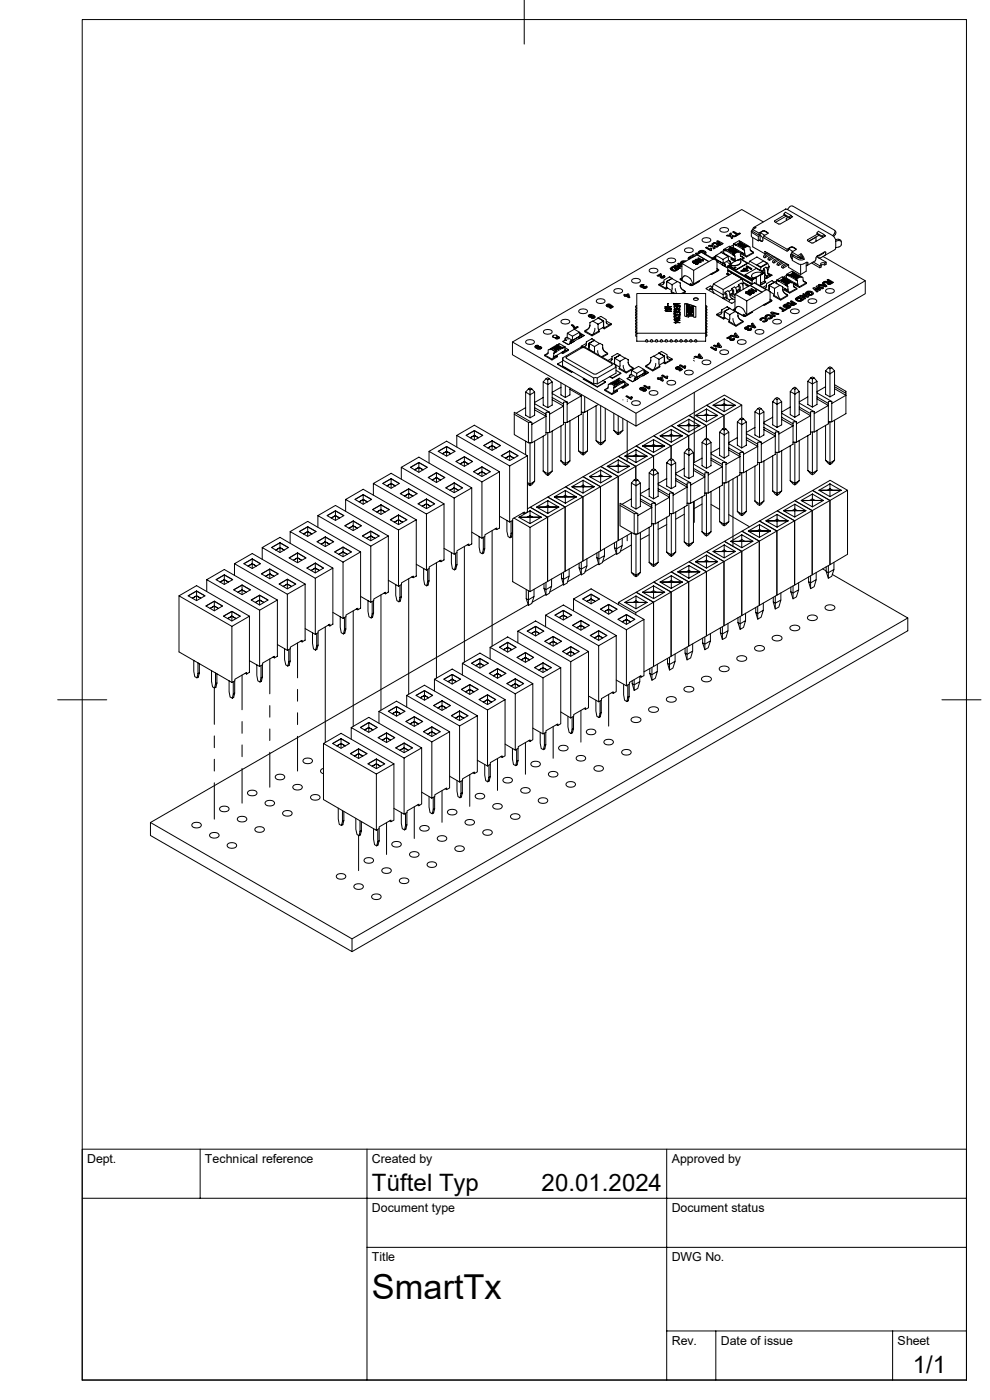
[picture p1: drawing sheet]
<svg xmlns="http://www.w3.org/2000/svg" width="210mm" height="297mm" viewBox="0 0 210 297" stroke-linecap="round" stroke-linejoin="round" font-family="sans-serif">
<defs><g id="words">
<text font-size="7.3" x="78.9" y="275.6">SmartTx</text>
<g font-size="5.1">
<text x="78.9" y="252.6">Tüftel Typ</text>
<text x="114.9" y="252.6">20.01.2024</text>
<text x="193.6" y="291.4">1/1</text>
</g>
<g font-size="2.6">
<text x="18.5" y="246.7">Dept.</text>
<text x="43.5" y="246.7">Technical reference</text>
<text x="78.9" y="246.7">Created by</text>
<text x="142.5" y="246.7">Approved by</text>
<text x="78.9" y="257.1">Document type</text>
<text x="142.5" y="257.1">Document status</text>
<text x="78.9" y="267.5">Title</text>
<text x="142.5" y="267.5">DWG No.</text>
<text x="142.5" y="285.3">Rev.</text>
<text x="152.9" y="285.3">Date of issue</text>
<text x="190.4" y="285.3">Sheet</text>
</g>
</g></defs>
<g fill="none" stroke="#000" stroke-width=".21">
<path d="M17.4 4.1h187.6v288.7h-187.6zM111.2 0v9.4M134.2 59.3a1.21 1.21 0 0 1 1.6 .3 1.11 1.11 0 0 1-1.8 0zM137.9 57.1a1.21 1.21 0 0 1 1.7 .3 1.11 1.11 0 0 1-1.9 0zM140 58.6l.3 .4h.4l.4-.3M140 58.4l-.4 .2-.2-.1M140 58.6h.1M140.4 58.4l-.1 .2M140.7 58.6l.2-.1a.42 .42 0 0 1-.1 .5 .42 .42 0 0 1-.5 0l-.3-.2v-.5l-.4 .3-.2-.1 .8-.5 .1 .4a.3 .3 0 0 0 0 .3 .3 .3 0 0 0 .3 .1h.2l-.1-.2 .1 .1M140.8 59.7l-1 .6 1.5 .9M140.8 59.9v.3M140.8 60h.1"/>
<path d="M141.4 59.7l1.2 .7M141.6 54.9a1.21 1.21 0 0 1 1.7 .3 1.11 1.11 0 0 1-1.8 0zM142.1 58.8h.1M142.1 58.8l-1.3 .6v.6M142.1 58.8l.5 .3M142.2 57l.3 .4 .4 .1 .5-.1 .5-.3M142.3 56.8l.6-.3 1 .6-.7 .4-.5-.1a.45 .45 0 0 1-.4-.6zM142.5 57l.3-.3a.24 .24 0 0 0-.3 .3 .24 .24 0 0 0 .3 .2l.3 .1 .5-.2-.8-.4 .8 .4M142.5 59.1l-1.1 .6v1l-.2 .5M142.5 59.1h.1M142.5 59.1l-1.1 .6v1.3l1.1 .6M142.5 59.1l1.2 .6"/>
<path d="M142.6 59.1h.1M143.1 56.3l1.1 .7 .2-.1M143.8 56l.6 .4M144.3 55.8l.4 .2zM144.3 59.3l2.3 1.3M144.4 59.2h-.1M144.4 56.4l-1.1-.2-.2 .1 1.1 .7 .2-.1-.8-.5 1.1 .2-1.1-.2M144.6 59.1l-.1 .2 .1 .1M144.7 56.3l-.8-.5-.1 .2 .6 .4M144.7 59.2l-.1 .2M144.8 58.9l-.5 .2M145 55.7l-.2 .1h-.2l.3-.3h.4h-.4l-.2 .3"/>
<path d="M145.4 52.8a1.21 1.21 0 0 1 1.7 .3 1.11 1.11 0 0 1-1.9 0zM145.4 58.5l-.5 .2-.2 .4 .1 .1M145.5 58.5a1.89 1.89 0 0 1 1.2 1l.2 .6 .3 .1v-2.8l-2.5-1.5v2.9l.1 .1M145.5 55.4h-.8l-.4 .4M146.3 54.8l.3-.3-.3 .2 .1 .2M146.6 54.5l.2 .2zM146.9 55.5l.1 .2 .3 .1 .4-.1M147 54.5l-.4-.2-.6 .4 .1 .3-.1-.2M147 55.5l.2-.1 .4 .2M147 55.5l.2-.1a.21 .21 0 0 1 .3 .1 .21 .21 0 0 1-.1 .3l-.3-.2zM147.1 55.7a.25 .25 0 0 1-.1-.4 .25 .25 0 0 1 .4 .1h.1a.51 .51 0 0 1 .5 .6h-.5h.3M147.1 55.8h.1a.27 .27 0 0 0 .3 .1 .27 .27 0 0 0 .2-.3l.3 .3"/>
<path d="M147.5 54.3h.1M147.4 54.3h.1M147.5 55.2l.1 .1 .6 .3a.28 .28 0 0 0 .5 0 .28 .28 0 0 0-.4-.4l-.3-.2a.26 .26 0 0 0-.5 .1 .26 .26 0 0 0 .2 .4l.6 .2 .5-.2M147.5 53.8l.4 .2-.4-.2 .2-.1 .4 .2M147.6 55.2l.4-.1 .5 .4M147.6 55.1h.4l.4 .2a.18 .18 0 0 1 .1 .3 .18 .18 0 0 1-.3-.1zM147.7 55.6l.3 .2-.1 .1M147.7 55.7h.1M147.7 54.1l-.6-.1-.2 .1 .4 .3-.4-.3M147.9 54l.9-.5 2.5 1.5-.9 .5zM147.9 55.9l-.2 .1M147.9 54.1l-3.2 1.8"/>
<path d="M147.9 54.1l2.5 1.4-3.2 1.9M147.9 54v.1M147.9 59.8l-.1 .1M148.1 55.9l-.2 .1h-.4M148.1 55.9h.1M148.3 59.6h.1M148.3 59.7l-1.5 .9M148.4 59.6h.1M148.4 53.6l.2-.3h.4a.38 .38 0 0 1 .4 .5M148.4 53.6h.1M148.4 53.6l.2-.3h.4l.4 .3M148.8 53.6v-.1l3.3 1.8v2.1l-4.9 2.8"/>
<path d="M149 55h.1M149.1 55l-.1 .2M149.1 50.6a1.21 1.21 0 0 1 1.7 .3 1.11 1.11 0 0 1-1.9 0zM149.1 55v.4l-1-.6 .1-.1 .8 .4M149.1 55v.2M149.7 52.5l1.1 .7 .2-.1-.2 .1-1.1-.7 .2-.1 .8 .5M149.8 53.6l-.2 .3 .1-.4-.1-.2-.9-.2-.6 .5 .2 .2-.2-.2M150.3 52.2l.2-.2 .7 .1-.2-.3 .3-.2 .2 .6h.9l-.3 .2-.5-.1 .1 .4-.3 .1-.2-.5zM150.3 52.2l.9 .1 .2 .5 .3-.1M150.7 58.2h.2h-.2M150.8 52.6l.2 .1v.3M150.8 52.6l-.1 .2"/>
<path d="M151 52.7l-.1 .2M151 51.8l.2 .3M151.3 51.6l.3-.2h.9l-.4-.2 .2-.1 1.1 .5-.9 .5a.28 .28 0 0 1-.4-.1 .28 .28 0 0 1 0-.4zM151.3 57.9l-.3 .1M151.3 51.6h.8M151.4 54.9l-.1 .1M151.4 54.8v.1M151.5 54.8l2.3 1.3M151.7 54.5v.1M151.7 54.6l-.2 .1M151.7 54.6h.1M151.7 54.4l-.6 .3"/>
<path d="M151.8 54.9l-.3-.2 .3 .2M151.9 54.3l-.2 .2M151.9 54.2l-.1 .8 2 1.1M152.1 51.2l.4 .2M152.1 57h.1M152.1 57l.3 .2M152.1 57.1l.2 .1-.1 .2M152.1 55.5l1.7 1v-.4M152.4 52.2l-.3 .2-.5-.1M152.4 57.2v.1M152.4 57.4l-1.4 .8M152.5 57.3h.1"/>
<path d="M152.7 51.5l.3 .2zM152.9 48.5a1.21 1.21 0 0 1 1.7 .3 1.11 1.11 0 0 1-1.9 0zM152.9 53.6h-.1M153 51.7l-.3 .1a.18 .18 0 0 1-.2 .2 .18 .18 0 0 1-.2-.3 .18 .18 0 0 1 .3-.1l.1-.1-.4 .3M153.1 56.1l1.3 .7M153.4 51.6l-.7 .5-.5-.1-.1-.2M153.5 53.4v.2M153.5 53.6l-.3 .1M153.5 53.1l-.7 .5M153.5 53.6v.2M153.6 53.6l.4 .4M153.6 53.8l.3 .2"/>
<path d="M153.8 53l.3 .1h-.3l1.6 1M153.8 53.1l-.3-.2v.5M153.8 56.1v.4M153.9 54h.1M154 54h-.1M154 54l1.4 .8M154 54l-.1 .1M154 53.2l1.2-.7 1.4 .9M154.1 50l.9 .1 .2 .5 .2-.1M154.2 58.1l.2-.1 .3 .3M154.2 54.1h-.1M154.2 55.6h.3"/>
<path d="M154.3 54.2h-.1M154.4 57.2v.2l5.1 2.9M154.4 56.4l5.2 3M154.4 56.6l5.2 3v.6l-5.2-3zM154.5 54.4l-1.1 .6M154.5 53.2h.4M154.6 55.2l.3 .3M154.6 55.3h.1M154.6 55.3l-.1-.9-1.5-.8-1.1 .6 1.5 .8 .1 .8M154.6 53.1v.1M154.6 58.3l-.4-.2 .4 .3M154.6 55.8v.1"/>
<path d="M154.7 56.3l1.5 1zM154.7 55.9v.1M154.8 49.6l.1 .3M154.8 52.5h.4M154.8 58.3l-.4-.3v-.6l5.1 2.9M154.9 53.2h.1M154.9 56.2l-.2 .1M154.9 55.8v-.3l-.4-.3-1 .6 .4 .3 .1 .4h-.2M154.9 53.4l.2 .1zM154.9 52.4l-.2-.2-1.2 .7M154.9 55.8l.1 .1M154.9 56.1l-.5 .3v.2l5.2 3v-.2l.8-.5"/>
<path d="M154.9 56.1v.1M154.9 49.9l-.1-.3 .3-.2 .2 .6 .8 .1-.8 .1 .1 .3-.2 .1M154.9 49.9l-.8 .1 .9 .1 .2 .5M154.9 55.5v.3M154.9 55.8l.3 .1M155 53.3l.4-.3 .4 .1-.1 .1-.1-.2h-.2l-.5 .4zM155.1 53.5h.1zM155.1 56.1l-.2 .1M155.1 52.7l.3 .2-.2 .1h-.6v.2h.3h-.4M155.1 52.7l.3 .2-.7 .1-.2 .2M155.1 52.7l.3 .2M155.1 54.9v.1l.8 .5"/>
<path d="M155.1 52.7h.1M155.2 52.5l-.3-.1-.1 .1 .2 .1M155.2 53.5l.5-.3zM155.2 55.8l-.3 .3M155.3 55.9l-.4 .1M155.3 54.7l-.2 .2 .9 .5M155.4 54.8l-.1 .1M155.4 53.7h.1M155.4 54.9l.4 .2zM155.4 52.9l-.8 .1M155.4 49.2l.3-.1 .8 .5 .4-.2 .2 .1-.9 .5-.2-.1 .3-.2zM155.4 49.2l.9 .5"/>
<path d="M155.4 52.9h.1M155.6 52.2l-.1 .3h-.3M155.6 52.6v-.1l.4 .3M155.6 51.9l-.7 .4M155.6 53.9l.9-.5 .6 .2v.5M155.6 54l.2 .1h-.1M155.6 53.6l-.2 .1M155.6 53l-.6 .4M155.6 53l.1 .2-.6 .3-.1-.1M155.6 52.6l.4 .2M155.7 54.1l.2 .2v.5M155.8 56.8h.3"/>
<path d="M155.8 54.1h-.4h.3M155.8 56.7h.3l-.2 .1zM155.8 51.9l-.2-.2v.5M155.8 54.9v.2M156 51.8l.2 .1M156 51.8l-.2 .1M156 52.8l-.1 .1M156 54.8v.1M156 55v.4M156 52.8l1.5 .8M156 53.3h.1M156 53.3l-.6 .4"/>
<path d="M156 53.3h.2M156.1 52.8l-.2 .1M156.1 52l1.2-.7 1.4 .9M156.1 50.1l-.8 .1M156.1 55.3l1-.4 5.1 3M156.2 51.9h.1M156.2 55.3l-.9 .5M156.2 57.2l2.3-1.4-2.3 1.5M156.2 51.9h-.4l1.7 1M156.2 53.3h.1M156.2 53.3l-.8 .4M156.2 53.3l-.7 .3"/>
<path d="M156.3 52.9l-.2 .1M156.4 53l-.2 .1M156.5 53.5h.3M156.5 52l.4 .1M156.6 51.9l.5-.3h.3v.2v-.2h-.3l-.1 .2-.4 .1 .3 .1-.2 .1zM156.6 53.3l-1.2 .7M156.6 55.2l-.3 .1M156.7 51.9l-.1 .1M156.8 55.1a.62 .62 0 0 1 .3 .7 .62 .62 0 0 1-.6 .4l-1.1 .1-.5-.1M156.9 51.3l.3 .1M156.9 55l-.2 .2M156.9 55.1l.2-.1 1.4 .8"/>
<path d="M156.9 51.8l.1 .1M156.9 51.8l-.2 .1M157 52.2l.1 .1zM157 52h-.1M157 51.6h.1M157 51.7v.1M157 51.2l-.2 .1 .3 .1M157 51.9h.1M157 51.8h.1M157 51.2l-.2-.1-1.1 .6M157.1 49.5l-.9 .5-.2-.1M157.1 51.8l-.1 .1"/>
<path d="M157.1 51.4l-.9 .5M157.1 51.6l.3 .1M157.1 54.3l.4 .2M157.1 54.3l.7 .4-.6 .3M157.1 52.3h.2zM157.1 54.1v.2M157.1 55.6a1.68 1.68 0 0 1-2.2 .6M157.2 55.5v.1M157.2 57.4v.1M157.2 57.4l.1 .1M157.2 57.5h.1M157.4 59.1l-4 2.3"/>
<path d="M157.4 51.6v.2M157.4 53.6v.1M157.4 52.5h.1M157.5 53.6l.4 .2M157.5 53.6l.4 .3v-.1M157.6 59.9l1.4 .7M157.7 51.9l-.7 .3M157.7 51.8l.1 .2-.5 .2h-.3M157.7 52.5h.1M157.7 53h.1M157.7 52.5h-.2M157.7 53l.2-.1-.3-.2 .9-.5 .6 .2 .1 .7"/>
<path d="M157.7 53l.2 .1v.5M157.8 56.9l.1 .1-.7 .4M157.8 51.9h-.3l-.5 .3M157.8 52l.1-.1-.1 .1M157.8 52l-.5 .3 .5-.3M157.8 54.7v.2l-.4 .2M157.8 56.9l.7-.1-.3 .3M157.8 57l.1 .1M157.9 52.9h-.4l.2 .1M157.9 51.9l-.4-.1-.5 .4M158 53.8l.1 .4M158 53.6v.2"/>
<path d="M158 57.1l.5 .2-1 .1 .5-.2M158.1 52.1h.1M158.1 52.1l-.6 .4M158.1 52.1h.2M158.3 52.1v.1M158.3 52.1l-.8 .4M158.3 52.2l-.7 .3M158.3 56.5l.2-.1 1 .6-.2 .1zM158.3 56.5l1 .6M158.3 57.3l-.3-.1-.4 .2M158.4 54.4v.1M158.5 57.5l.1-.1-1.3 .2"/>
<path d="M158.5 57.4l-1.3 .1M158.5 56.9l-.3 .1 .5 .4M158.5 56.8v.1M158.6 52.3h.3M158.6 57.4h.1M158.7 52.1l-1.2 .7M158.8 55.9l.2-.5 2.4 1.3v.7M159 55.4l1.6-.9 2.3 1.4 .3 .7-.4 1.1M159.2 53.1l.4 .2M159.2 53.1l.7 .4-1.5 .9-1.2-.7 .2-.1M159.4 49.1v1.1l1.5 .9v-.9M159.5 57l-.2 .2"/>
<path d="M159.7 50.4v2l2.6 1.4 .4-.2M159.7 59.1l-.1 .1M159.7 48.7l.2-.4 .3-.1 .2 .1-.7 .4v.4l1.3 .8 .3-.2v-.3M159.7 59.1h.1M159.9 53.5v.2l-1.5 .8-1.2-.7v-.1M159.9 59.1l-.3 .2M159.9 59l.2 .1zM160.4 58.8l-.3 .2M160.4 58.8l-.5 .2M160.4 58.8h.1M160.4 58.9l-.3 .2M160.4 58.9v1.3"/>
<path d="M160.4 58.9h.1M160.6 56.2l1.4-.8 .8 .4-1.4 .8zM160.6 56.2l.8 .4M161 49.4l-1.3-.7-.3 .4 .2 .3 1.3 .8 .3-.2v.9l-.3 .2M161.2 50.9l.6 .3M161.3 49.4l.9 .5M161.3 58.3l.1 1.9M161.3 58.3l-1.6 .8M161.4 58.3h.1M161.4 58.1l.2-.1-.2 .3zM161.6 58l.3-.2-.4 .2 .2 .2-.4 .2 .9-.5v1.5M161.7 58.1l-.4 .2"/>
<path d="M161.7 57.9a1.54 1.54 0 0 0-2.3 .8l.3 .3-.2-.5M161.9 48.9l-.9 .5v.5a.89 .89 0 0 1 .7 1.3l-.6-.2M161.9 49.1h.2M161.9 57.8l-1.5-.9-2.3 1.4 1.5 1-1.5-1M161.9 47.1l-4.5-2.7-48.7 28.2M162 57v.2M162 50l5 2.9M162 57.2l.1 .6M162 57.2l-.5 .3M162.1 49l-.2-.1-.6 .5M162.1 54.1l-.1 .3M162.1 59.6l.3 .3-1.2 .7"/>
<path d="M162.2 49l.7 .5M162.2 48.9l.7 .5M162.2 59.4h.1M162.2 58.6h.1M162.2 59.4v.2l-.9 .5M162.3 53.8v-.5l5 2.9v.5l2.5 1.6 1.2-.8v-1.1M162.3 58.3l.4 .3M162.3 58.3h.1M162.4 54.3l-.1 .4M162.4 59.8l-1.3 .7M162.7 58.6l-.1 .4M162.7 57l-.2-.3-.5 .3 .2 .3 .1 1"/>
<path d="M162.8 55.8l-1.4 .9M162.8 57l.1 1.1 .3 .2M162.8 57.9l.9 .5-.1 .1M162.9 53.7l-.8 .4M162.9 55.9l-1.5 .8M162.9 49.5h.1M162.9 49.5l-.9 .5v.5l5 2.8 .3-.2v-.3M163.2 53.8l-.8 .5M163.2 58.3l.4 .2M163.2 58.3l-.5 .3M163.2 56.6l-.5 .3M163.3 54.1l-1 .6-.3-.2v-.1"/>
<path d="M163.4 54.9l-.2 .3M163.4 54l-.1 .1M163.6 58.5l-1 .5M163.7 58.4h.1M163.7 58.4l-1.2 .7-.3-.2 .3 .2 .1-.1M163.8 59.6h.1M163.8 59.6l-1.2 .6v.6M163.8 59.6l.5 .3M163.8 54.2l-.7 .5-.2 .4 .3 .1 1.1-.5M164.1 54.4l-.7 .4M164.3 59.9l-1.1 .6M164.3 59.9l-1.1 .6v1.2"/>
<path d="M164.3 59.9l1.1 .6M164.3 47l.9 .5h.2M164.3 46.9v.1M164.3 55.4l-.1 .4M164.4 54.5l-.1 .1M164.7 59.9v.1M164.8 54.8l-.8 .4M164.8 59.4h.1M164.8 59.4v.5M164.8 59.6l-.5 .3M164.8 59.4l.2 .2M165 55.8l-.1 .2"/>
<path d="M165.1 54.9l-.8 .5M165.1 56.2v.1M165.1 59.5l.3 .1M165.1 59.4l-.1 .1M165.2 55.2l-1 .6-.3-.2 .1-.4M165.3 56l-.1 .2M165.4 55.1l-.2 .1M165.4 59.6h-.4l1.7 .9M165.7 59.6l.2 .2zM165.7 59.6h.1M165.7 55.3l-.7 .5M165.8 59.6l.6-.3 .1 .1-.4 .3z"/>
<path d="M165.9 59.7h.2zM166 55.5l-.7 .4M166.1 59.7l.4-.3zM166.1 59h.3M166.2 58.9l.2 .1M166.2 55.8l-1.1 .5-.3-.1v-.2M166.2 59.9h.3M166.2 58.8l-.2 .1 .2 .2-.8 .5M166.2 58.9l-.3-.2-1.1 .7M166.2 56.5l-.1 .4M166.2 59.8v.1M166.3 45.4l1.2 .7"/>
<path d="M166.3 55.6l-.1 .1M166.4 59l-1.1 .7M166.4 59l1.5 .9M166.5 45.6l-.2-.2 .3-.4 1.2 .7M166.5 45.6l.1 .2M166.5 45.6l-2.2 1.3M166.5 59.7l.3 .1M166.5 59.7l-.3 .1M166.5 59.4l-.2-.1-.5 .3M166.6 45.7v.1M166.6 59.3l-.1 .1zM166.7 44.4h.1"/>
<path d="M166.6 45.8l1 .6M166.6 59.4l-.3-.1-.6 .3M166.7 55.9l-.8 .4-.1 .4 .3 .2 1-.6M166.7 45.9l-2.2 1.3M166.8 59.4v.1M166.8 60l-.2 .1M166.8 59.4l.3 .2-.9 .3h.3h-.3M166.8 59.4l.2 .2-.7 .1-.1 .2M166.8 59.4l.2 .2M166.8 58.9l-.4 .1M166.8 46.4v.3M166.8 58.7v.1"/>
<path d="M166.8 58.9v.2M166.8 58.4l-.7 .4M166.9 58.9l.4 .4M166.9 59.1l.3 .2M167 44.4h.1M167 56l-.8 .5M167 46.1l-.2 .3M167 58.4l-.2-.2v.5M167 44.4h-.4l-6.7 3.9M167 44.5l9.7 5.5M167.1 59.6l-.3 .1M167.1 59.6h.1"/>
<path d="M167.2 58.3l.2 .1M167.2 58.3h-.2M167.2 59.7l.2 .2-.9 .2M167.2 59.7l.2 .2M167.2 59.7l.3 .2-.5 .1-.2-.1-.2 .2 .3 .1M167.2 59.7h.1M167.2 59.3l-.1 .1M167.3 56.2l-.2 .1M167.3 59.3h-.1M167.3 59.3l1.4 .8M167.3 52.8l.9 .5M167.3 58.5l1.2-.7 1.4 .9"/>
<path d="M167.3 59.3l-.2 .1M167.4 58.4h-.4l1.7 1M167.5 59.4l-.2 .1M167.5 43.9l-.5 .6M167.5 43.9l.3-.2h.3l8.9 5.1M167.5 59.8l-.5 .2-.2-.1M167.6 46.3l-2.1 1.2M167.6 59.5l-.1 .1M167.8 59.9l.3 .1M167.8 54.3l.3 .6M167.8 58.5h.1zM167.8 54.1v.2"/>
<path d="M167.8 59.8l-1.2 .7M167.9 52.5h.2M167.9 52.4h.2M167.9 52.4l-.9 .5v.4M167.9 53.8l-.1 .3M167.9 52.5l-.6 .3M167.9 58.4l.4-.3 .3 .1-.5 .3zM167.9 58.4v.1M168 53.5l1.3 .7M168 53.8a.62 .62 0 0 0-.3 .7 .62 .62 0 0 0 .4 .5M168 46l-.2-.3-.3 .4 .1 .2M168.1 54.3v.9l1.2 .8"/>
<path d="M168.1 45.9h.1M168.1 57.8h.3M168.1 46l-.5 .3M168.1 52.5l.8 .4M168.1 52.4l.8 .4M168.1 58.5h-.2l.7-.2-.5 .2M168.2 57.7l-.2-.2-1.2 .7M168.2 57.7h-.1l.2 .2M168.3 58.1l.3 .1M168.3 58.1l-.4 .2M168.3 57.9l-.9 .5M168.4 54.1l-.3 .2 1.2 .7"/>
<path d="M168.6 58.8h.1M168.6 58.5l.3 .1M168.6 58.5l-.3 .2M168.6 58.9l.1 .2M168.6 58.9l.4 .1M168.7 58.2l-.4-.1-.5 .4M168.7 58.1l-.1 .2zM168.7 59l.1 .1M168.8 59h.2M168.8 58.8l-.1 .1M168.8 52.8l.1 .1M168.8 58.3h.1"/>
<path d="M168.8 58.3l.3 .1-.7 .1-.2 .2 .4 .1M168.8 58.3l.4 .1-1 .3 .4 .1M168.8 58.3l.3 .1M168.9 53l-.9 .5v.4l1.3 .8 .3-.2M168.9 59.2l.9-.5 .3 .1 .2 .1v.5M168.9 59.3l.2 .1h-.1M169 59.4l.2 .2v.5M169 59h.1M169.1 59.4h-.4h.3M169.2 58.4l-.3 .1M169.2 58.5l.3 .2-.4 .1h-.3l-.1 .1 .3 .1M169.2 58.5l.3 .2-.7 .1-.2 .1"/>
<path d="M169.2 58.5l.3 .2M169.2 58.5h.1M169.3 54.6l.5 .3 .3-.1M169.4 55l.3 .2 .8-.2M169.4 56l.3 .1 .8-.1M169.5 58.7l-.4 .1h-.3M169.5 58.6v.1M169.8 58.8h.3M169.8 54.7v.2M169.8 56.1v2.2M169.9 58.6l-1.2 .7M169.9 54.3l.3 .1v.4l.3 .2"/>
<path d="M169.9 53.8l.6 .8 .1 .4M169.9 53.8v.5M169.9 53.8l-.6 .4v.5M169.9 54.3l-.3 .2M170.1 54.8l-.2 .1M170.2 54.8l-.1 .1M170.2 54.4l-.4 .3-.2-.2M170.4 59.6l.4 .2M170.4 59.6l.7 .4-1.5 .8-1.2-.6 .2-.2M170.4 59.4v.2M171 55.7v.7l.2-.1M171.1 60v.2l-1.5 .8-1.2-.7v-.1"/>
<path d="M171.1 55.7l.2-.1 .1 .2M171.1 55.6l-.6 .4M171.3 51.1l.9 .5M171.3 50.9v.1M171.4 55.9l-.2 .4M171.4 55.8v.1M172.2 55.8l1.7 1 .3-.2v-.4M172.2 51.5h.3M172.5 55.6l1.4 .8 .3-.2M173.1 54.9l-.1 .4-1.8 1M173.1 50.3v.9M173.1 51l.2 .1"/>
<path d="M173.1 50.3l-1.5 .9M173.3 49.4l1.2 .7M173.4 54.5l1.9 1.1-.3 .2v.4l.3-.2v-.4M173.4 54.4v.1M173.4 49.7l-2.1 1.2M173.4 49.7l.2 .1M173.4 49.7l-.1-.3 .3-.3 1.2 .6M173.6 49.8l.9 .6M173.7 54.7h.1M173.7 54.2l-.3 .2M173.7 54.7h.3M173.7 49.9l-2.2 1.3"/>
<path d="M173.9 56.4v.4M174.2 56.2h.7M174.5 60l.2 .2M174.6 54.4l9 5.2-48.7 28.1-26.2-15.1M174.6 50.3l-2.1 1.3M174.7 53.7l-.9 .6M174.8 53.6l-.1 .1M174.8 53.5v.1M174.9 55.8h-.7l-.1 .2 .1 .2M175 54.2l-1 .5M175 50l-.2-.3-.3 .4M175 50h.1"/>
<path d="M175.1 53.8l-.1 .4M175.1 50l-.5 .3-.1-.2M175.2 53.8v-.3l-.2-.1-1.7 1-.2 .2v.3M175.5 59.4l.4 .2M175.9 59.6l-.4-.2 .2-.1 1.1 .6-.7 .4h-.3a.22 .22 0 0 1-.3-.1 .22 .22 0 0 1 .1-.3l-.8-.1 .8 .1M175.9 59.6l-1.1 .2M176.4 59.9l-.3-.1 .3 .1-.1 .1a.28 .28 0 0 1-.3 .1 .28 .28 0 0 1-.2-.2l.3-.1-.3 .2M176.7 50l.5 .7 .1 .4M176.8 59.9l-.8 .4h-.4l-.1-.2M177 48.9l.2 .2-.2 .3M177.1 49.4l-.4 .6M177.1 48.9l.2 .4-.1 .4"/>
<path d="M177.1 53l-2.1 1.2M177.2 52.5h.1M177.2 49.7l-.3 .5M177.3 51.1v1.4l.7-.1M177.3 52.5l-.2 .4M177.8 50.8l.5 .2M177.8 50.7l-.6 .1M178 51l-.7 .1M178 51.1h.3l.2 .3M178.4 51l.1 .2M178.5 51.4l-.1 .7-.4 .3M183.6 59.6v2.7l-48.7 28.1"/>
<path d="M108.7 72.6v2.7l26.2 15.1v-2.7M111.7 72.3a1.21 1.21 0 0 1 1.7 .3 1.11 1.11 0 0 1-1.9 0zM113.5 73.6l.2 .2 .6 .3 .6-.3M113.6 73.3h.6l-.2 .1a.17 .17 0 0 0-.2 0 .17 .17 0 0 0-.1 .2 .17 .17 0 0 0 .3 .1l.1-.2h.5a.26 .26 0 0 1 .3 .2 .26 .26 0 0 1-.3 .3h-.6a.4 .4 0 0 1-.4-.2 .4 .4 0 0 1 0-.4zM114 73.7h.1M114.1 73.7l.3-.1 .2 .2M114.2 73.3l-.5 .2M115.4 70.1a1.21 1.21 0 0 1 1.7 .3 1.11 1.11 0 0 1-1.8 0zM115.9 75.2l.3-.3-.6 .4M116.2 74.8v.1M116.8 74l1.2 .6M116.8 74.1h-.3"/>
<path d="M117.1 76.2l-1.5-.9v.2l1.5 .9 1.1-.7v-.2l-1.1 .7v.2M117.3 71.2l.7-.1 .2 .3a.29 .29 0 0 1 .4 0 .29 .29 0 0 1 0 .4 .29 .29 0 0 1-.4 .1l-.3-.1-.1-.2-.5-.1zM117.3 73.9h.1M117.3 73.9v.1M117.3 71.4v.1l.5 .1M117.3 73.9l.7 .4-.7-.3M117.4 73.9l.7 .4M117.4 73.9h-.1M117.4 73.9h.1M117.4 75.6l-.1 .4M117.4 75.4v.2M117.4 73.8v.1"/>
<path d="M117.6 74.7l.1 .1M117.6 73.7l.1 .1 .7 .3M117.8 74.6l.1 .1-.4 .2v.5M117.8 74.6l-.2 .1M117.8 74.6l-.9-.5h-.4l-.2 .2v.5M117.8 73.6l.2 .1M117.8 73.7h-.1M117.8 71.7h.1M117.9 74.2l.1 .1M117.9 75.5l-.3 .2M117.9 75.5l-.3 .2-.1-.1M118 75.5l.1 .1"/>
<path d="M118 73.7h.1M118 71.6l.2-.1 .2 .1M118.1 73.4l.3 .4M118.1 75.4l.1 .1M118.2 73.9h-.2M118.2 71.3v.1M118.2 71.3h.1M118.4 74.1h.1M118.4 73.2l.9 .5M118.4 73.4l-.3 .1M118.4 73.9v.1M118.4 73.4h.1"/>
<path d="M118.4 73.9l.1 .1-.1 .1M118.4 73.9l-.1 .2-.6-.4 .3-.1-.4 .1 .6 .4h.2M118.4 73.7l.2 .1M118.4 73.7v.1M118.4 73l.2 .1-.2 .2M118.4 73.1l.3-.2 1.2 .7M118.5 73.6l.2 .2 .1-.1M118.5 73.6l-.4-.2h.3h-.3l.7 .5h-.2M118.5 73.6l-.1 .1M118.5 73.6h.1M118.5 74l-.1 .1M118.5 73.1l-.3 .1"/>
<path d="M118.7 71.6l-.4 .3h-.3l-.2-.2M118.8 73.9h.1M118.8 73.7h.1M118.9 73.7l-.1 .2M118.9 73.8l-.1 .1M119.2 67.9a1.21 1.21 0 0 1 1.7 .3 1.11 1.11 0 0 1-1.9 0zM119.3 75.9l.2 .3-.2 .2M119.3 73.8l-1.1-.6-1.4 .8M119.3 74.6l.2 .2M119.3 76.6l-1 .6M119.4 74.8v.2M119.4 74.6l-1.5 .9"/>
<path d="M119.4 72.4l1.2 .7 1.2-.7M119.5 73.7h.1M119.5 73.6l-.2 .2M119.5 74.6v.1M119.6 73.7l.2-.1v.5M119.6 73.7l-.3 .1M119.6 73.7l-1.7 1M119.6 73.7h.1M119.8 74.4l-.4 .2M119.8 73.7l.8 .5-1.2 .6h-.2M119.8 74.4v-.1l-.4 .3M119.9 72.1l-.1 .1"/>
<path d="M119.9 74.1v.2h.4M119.9 72.1l-.5 .3 1.2 .7 1.2-.7M119.9 71.8v.3M119.9 71.8l.5-.2 1 .6-.4 .1-.1 .6 .1-.1M120.1 75.9h.1M120.2 72.1l-.1 .2M120.2 76l5.7 3.3M120.2 75.7l-.1 .2 .1 .1M120.3 71.5l-.4 .3M120.3 71.6h.1M120.4 70.7l1.1 .6M120.4 71.9h.2"/>
<path d="M120.6 74.2v.1l-1.2 .7-.4-.2M121.1 72.5v.3M121.2 69l.7 .8 .7-.4M121.2 69l.3-.1 .5 .7 .4-.3 .2 .1-.7 .4zM121.4 72.2h.1M121.4 78.8l-2.1-1.2v-1.2l6.6 3.8v1.2l-2-1.1h-.2M121.4 78.8l-.2 .2M121.4 78.8l2.5 1.5M121.5 78.9l-.3 .1-2.9-1.8 2.9 1.7M121.7 72.4h.1M122.8 71.8h.1M122.9 65.7a1.21 1.21 0 0 1 1.7 .3 1.11 1.11 0 0 1-1.8 0z"/>
<path d="M122.9 70.5l-1.1-.6-1.4 .8-.1 .9M123 70.6l.1 .3M123.1 70.7l.9 .5-1.3 .6M123.1 70.9h.1M123.2 70.9l.2 .1M123.2 70.9h.1M123.3 73.6l-4 2.3v.5M123.3 73.6h.7M123.3 73.4v.2M123.3 73.6l.1 .1M123.4 71l-2.3 1.5 1.9-1.2-.1-.8-1.4 .8-.1 .9M123.4 71l-.4 .2 .4-.1"/>
<path d="M123.4 71.4h.1M123.4 71.1v.3l-2.3 1.4-.1-.4M124 73.8h-.5l-3.3 1.9M124 73.8l5.9 3.5-3.4 2M124 73.6l6.7 3.9v.4l-.2-.2 .2-.2M124.1 70.2v.2l1.5 .8 1.5-.8v-.2l-1.4 .8M124.2 73.4h.1M124.3 73.2l-.3 .3h-.5M124.4 73.1l-.1 .2M124.4 73.1h.1M124.4 72.9l-1.1 .5 .5 .3M124.8 67l.3 .3h.5l.2-.2 .1 .1"/>
<path d="M124.9 66.8l.7-.1 .5 .3a.41 .41 0 0 1-.1 .5 .41 .41 0 0 1-.5 0l.2-.1a.16 .16 0 0 0 .2-.1 .16 .16 0 0 0-.1-.2l-.2 .2h-.5l-.3-.3zM125 72.9l1.1 .6M125.1 66.9h.4a.18 .18 0 0 1-.1 .3 .18 .18 0 0 1-.2-.1zM125.1 67l.2-.2 .3 .3M125.1 69l-.2 .6-.7 .5M125.2 68.4h.1M125.2 68.4l-.2 1.1-.3 .4-.6 .3 1.5 .9 .1-.1M125.2 68.4l.5-.3 1.1 .6 .1 .9M125.2 74.3h.1M125.6 71.1v.1M125.6 71.9h.1M125.6 71.9l-1.2 .6v.6"/>
<path d="M125.6 71.9l.5 .3M125.8 67.1h.1M126 79.3h.5M126.1 73.6l-.1 1.2-1-.6M126.1 72.3l-1.2 .6-.1 1.2M126.2 67.2l-.2 .3h-.5M126.2 69.6l-.1 .8-.4 .6M126.2 67.2h.1M126.7 63.6a1.21 1.21 0 0 1 1.7 .3 1.11 1.11 0 0 1-1.9 0zM126.8 74.4l.2 1M126.9 67.5h.1M126.9 67.4v.1"/>
<path d="M126.9 67.5l1.1 .6v1.3l-1 .6M126.9 67.4l1.1 .7M126.9 67.5l-1.1 .7M126.9 69.6l.2 .7M127 70.2h.1M127.2 72.9l-1.1-.7-1.1 .7v1.3M127.4 67.1h.1M127.4 67.1l1.2 .7v.6a.6 .6 0 0 0 .9 .3M127.4 67.1l-.5 .3M127.8 73.2h.1M127.8 73.2l.2 1.1 .9 .7-1.3 .7M127.8 73.2l-.5-.3-1.2 .7"/>
<path d="M127.8 73.7l.3 .7 .6 .4M128 68.1l.2 1.5M128 68.1l-1.1 .7M128.2 69.6l-.2-.2 .2 .2M128.2 69.6v.2M128.6 68.1l1.1 .6-1.5 .9M128.7 64.8l.3 .3 .6-.2 .2 .2M128.7 64.6l.4-.1 .3 .1-.2 .1a.2 .2 0 0 0-.2 0 .2 .2 0 0 0 0 .3 .2 .2 0 0 0 .2-.1l.4-.2 .5 .4-.6 .3-.2-.1 .5-.2-.2-.2-.3 .2h-.4a.26 .26 0 0 1-.2-.2 .26 .26 0 0 1 0-.3zM128.7 68.7h.1M128.9 75v.1l-1.1 .7M129.3 79.9l.6 .4 1.8-1.1-1.8 1M129.4 79.9l.5 .4"/>
<path d="M129.4 79.9l1.3-.7v-1.3l-4 2.3v1.2l1.2-.7M129.4 64.6l-.5 .2M129.4 79.9l-1.5 .8M129.5 64.8h.1M129.7 76.5l-.1 .1M129.7 68.7v.2l-1.5 .9-.4-.3M129.8 76.4l-.4 .3M129.8 76l-.9 .5M129.8 76.2v.2M129.8 76.2h.1M129.9 77.3h.1M130.1 65.1l-.6 .3-.2-.1"/>
<path d="M130.4 76l1.1 .7M130.4 77.3l1.1 .6M130.4 61.4a1.21 1.21 0 0 1 1.7 .3 1.11 1.11 0 0 1-1.9 0zM130.4 77.3h.1M130.6 77.4h.1M130.7 78.6l1 .6M131 75h.1M131 75l-1.2 .6v.6M131 75l.5 .3M131.4 78.1h.1M131.5 76.7v1l-.1 .4M131.5 75.4l-1.1 .5-.1 1.4"/>
<path d="M132.2 77.5l.1 .7 .4 .7M132.3 62.6l.2-.2 .3 .2 .4-.3 .2 .1 .2 .7-.2 .1-.6-.4-.2 .1zM132.3 62.6l.2 .1M132.4 62.7l1 .5 .2-.1M132.7 76l-1.2-.6-1.1 .6v1.3M132.8 79v.1M133 62.7l.2-.2-.3 .2 .4 .2-.1-.4 .1 .4M133.2 62.5h.1M133.2 76.3h.1M133.2 76.3l-.5-.3-1.2 .7M133.2 76.3l.2 1.1 .8 .6M133.3 76.8l.2 .7 .7 .4"/>
<path d="M133.5 80v.1M133.5 80l-.5 .3 1.2 .7 1.1-.7M133.5 79.6v.4M133.6 79.7l.3-.3 1.1 .7-.4 .1M133.8 80v.1M133.9 79.4l-.3 .3M134 79.8h.2M134 78.6l1.1 .6M134.2 78l.1 .1M134.3 78.1v.2l-1.5 .8-1.4-.8v-.2l1.3 .8M134.3 78.1l-1.5 .9-.1-.1M135.1 64.8l-.2 .1v.3l.2 .1"/>
<path d="M135.1 65.4l-.2 .1v.4l.2 .1-.2 .1v.4h.2M135.1 66.6l-.2 .1v.4h.2M135.1 67.2l-.2 .2v.2l.2 .1M135.1 67.8l-.2 .1v.4l.2 .1M135.1 68.4l-.2 .1v.4l.2 .1M135.1 69l-.2 .1v.4l.2 .1M135.1 69.6l-.2 .2v.3h.2M135.1 70.2l-.2 .2v.3h.2M135.1 70.8l-.2 .2v.3l.2 .1M135.1 70.7v-8.4h14.6v10.1h-1.9M135.8 60.7l.1 .2h.5M136.4 79.7h.1"/>
<path d="M136.6 78.4l-1.1-.7-1.5 .9-.1 .9M136.6 60.4l-.5 .2M136.6 78.4l.2 .4M136.7 60.8l-.1 .1M136.7 78.5l.9 .5-1.2 .7M136.9 78.8l.1 .1M136.9 60.8l.2-.1a.25 .25 0 0 1 .1 .3 .25 .25 0 0 1-.3 .1h-.4l-.1-.2h-.3a.29 .29 0 0 1-.2-.4 .29 .29 0 0 1 .4-.1h.3l-.2 .1a.21 .21 0 0 0-.3 0 .21 .21 0 0 0 0 .3 .21 .21 0 0 0 .3-.1l.3 .1v.2h.2v-.2v.1M136.9 72.3v.1M137 77.6v.2l1.5 .9 1.5-.8v-.2M137 72.3l.2-.2 .2 .2M137 79l-.3 .1M137 78.9l-2.3 1.4 2-1.1-.1-.8-1.5 .8-.1 .9"/>
<path d="M137 78.9h.1M137 78.9l-.3 .2M137 79.2h.1M137 79v.3l-2.3 1.3-.1-.3M137.2 77.6h-.2l1.5 .9 .1-.1M137.3 60.9l-.4 .3-.4-.1-.1-.1M137.4 72.3a.23 .23 0 0 1-.1 .3 .23 .23 0 0 1-.3-.2M137.4 72.4h.6M138 76.4l-.2 .7-.6 .4M138.1 75.9l.5-.3 1.2 .7M138.1 75.9l-.2 1.1-.7 .6M138.1 75.9h.1"/>
<path d="M138.4 72.3v-.1a.23 .23 0 0 0-.3-.1 .23 .23 0 0 0 0 .4 .23 .23 0 0 0 .3-.1M138.5 72.3v.1M138.5 78.5v.2M138.5 72.4h.5M139 72.3v.1M139.1 72.3v-.1a.23 .23 0 0 1 .3-.1 .23 .23 0 0 1 0 .4 .23 .23 0 0 1-.3-.1M139.1 77.1l-.1 .7-.4 .6M139.5 72.4h.6M139.8 60.3v.2l1.5 .8 .3-.2M139.8 74.9l1.1 .6 .2 1.5M139.8 76.3v.9l.2 .5M139.8 74.9l1.1 .7v1.2l-1.1 .7"/>
<path d="M139.8 74.9h.1M139.8 74.9l-1.2 .7M139.9 77.6l.1 .1M140 77.7l-1.4 .7M140.1 72.3a.23 .23 0 0 0 .1 .3 .23 .23 0 0 0 .3-.2M140.1 72.3l.2-.2 .2 .2M140.3 74.6l1.2 .7 .1 .7M140.3 74.6l-.5 .3M140.3 74.6h.1M140.4 79.7l1 .6 .2-.1M140.5 72.3v.1M140.5 72.4h.6"/>
<path d="M140.7 60.3h.1M140.8 60.1l-.3 .3h-.5M140.8 76.9l.3 .1M140.9 75.6l-1.1 .6M141.1 72.3v.1M141.1 65.4h.8M141.1 77v.2M141.1 65.2l.8 .2h-.8M141.1 65.4h.1M141.1 72.4l.1 .2 .4-.2M141.1 72.3l.2-.2 .3 .2M141.3 61.2l.2-.2-.2 .2v.1"/>
<path d="M141.3 61.2h.1M141.4 65.3l1 .2-1.3-.1M141.5 65.7h.8M141.5 65.7l-.4 .2 .4 .2 .9-.1M141.5 79.8l.1 .1v.3M141.5 66l-.2-.1 .2 .1h.9M141.5 66h.8M141.5 79.8l-.1 .3M141.5 75.6l1.1 .6-1.5 .8M141.6 75.9l.3 .3h.5M141.6 72.3v.1M141.6 64.4v.5h.1"/>
<path d="M141.6 64.4h.1M141.6 72.4h.6M141.6 64.9h.1M141.6 79.9v.2M141.6 76.1l.1 .1M141.7 64.4h.1M141.7 64.4h-.1M141.7 64.4v.5M142.2 72.3v.1M142.2 72.3l.2-.2 .2 .2M142.3 65.7h.1M142.3 65.1l-.9 .2 1 .1"/>
<path d="M142.3 65.1h.1M142.4 65.7h-1.1l-.2 .2M142.4 65.7h.1M142.4 65.7h-1l-.1 .2M142.4 65.1h-1.3h.8l-.8 .2 .8-.2M142.4 66h.1M142.4 61.8v.2l.5 .3M142.4 61.8h.1M142.4 61.8l.8 .5M142.6 76.2v.1l-1.5 .9-.4-.2M142.6 72.3a.23 .23 0 0 1-.1 .3 .23 .23 0 0 1-.3-.2M142.6 72.4h.6"/>
<path d="M143 64.8h.8M143 67.1l.7 .3M143 67.1v.3h.1v-.2l.5 .2a.34 .34 0 0 0 .4 .1 .34 .34 0 0 0 .2-.4v.1M143 64.4h1.2M143 64.6l.8-.1-.8-.1h1.2l-.9 .2 .9 .2M143 65.7l.5-.2 .7 .2M143 65h1.2v.4h-.1v-.3h-.4l-.1 .1v-.1h-.5v.3h-.1zM143 68.4h.3M143 66h.1M143 66.4h.1M143 67.1h.1M143 66l1.2 .3"/>
<path d="M143 66l1.2 .3-1.2 .1M143 66l.3 .1v.3h-.3M143 67.5h.1M143.1 65.8h.1M143.1 66.8l.2 .1zM143.2 65.8h.1M143.2 72.3a.23 .23 0 0 0 .1 .3 .23 .23 0 0 0 .3-.2M143.2 67.9l-.1-.1 .1 .1 1 .1M143.3 72.3l.1-.2 .2 .2M143.3 61.2l.2 1M143.3 66.3l-.3 .1M143.3 66.9h.1"/>
<path d="M143.3 66.5l-.3 .2M143.3 66.5l-.3 .3 .4 .1M143.3 66.6h.1M143.3 66.5v.1M143.3 68.6h.1M143.3 66.6l-.2 .2M143.3 68.6l-.3-.1 .3-.1v-.2l.9 .3h-.8v.1M143.3 68.5h.1M143.3 66.8h.1M143.4 68.2l.5 .2h-.5zM143.4 66.1l.5 .1-.5 .1zM143.4 78.1l.3 .3 .6-.2 .1 .2"/>
<path d="M143.4 77.9l.3-.1 .4 .1-.2 .1a.19 .19 0 0 0-.2 0 .19 .19 0 0 0 0 .2 .19 .19 0 0 0 .2 0l.4-.2 .5 .4-.6 .3-.1-.1 .3-.2-.1-.2-.3 .2h-.3a.28 .28 0 0 1-.3-.2 .28 .28 0 0 1 0-.3zM143.4 68.4h.5M143.4 65.8h.2M143.4 65.8l-.1 .1M143.5 66.8l-.1 .1M143.6 65.7l-.2 .2-.3-.1M143.6 66.8l-.2 .1M143.6 65.2h.1M143.7 66.7l.4 .1M143.7 66.7h-.1M143.7 72.3v.1M143.7 72.4h.5"/>
<path d="M143.7 66.7h.1M143.7 67.4h.2M143.8 64.5l-.8 .1 .8 .2-.8 .1h1.2l-.9-.3M143.9 65.9h.1M143.9 67.1h.1M143.9 67.1h.2M143.9 67.1l.3 .1M143.9 67.1l.2 .1-.1 .2M143.9 66.2l-.5 .1M144 67.4h-.1M144 65.6l-.5-.1-.4 .2M144 65.6l.1 .2"/>
<path d="M144.1 65.6l.1 .2-.3 .1 .2-.1M144.1 65.5h-.2a.58 .58 0 0 0-.9 .3l.3 .1h.3v-.1M144.1 67.1h.1M144.1 67.3l-.2 .1M144.1 65.8l-.2 .1M144.1 65.7v.1M144.1 66.8l-.5-.1v.1l-.2 .1M144.1 66.6l.1 .3M144.1 77.5l1.1 .6 .2-.1M144.1 77.9l-.5 .2M144.1 78.1h.1M144.2 64.4h.1"/>
<path d="M144.2 67.6h-.9l-.3 .2M144.2 67.6h-.9l-.3 .2 .2 .2h1l-1-.1M144.2 67.6h-.8l-.3 .2M144.2 65l-1.2 .1M144.2 66.3h.1M144.2 66.6v.3M144.2 66.6h-.1v.2M144.2 66.6h.1M144.2 66.9l-.4-.1-.3 .1M144.3 60h.1M144.3 60l-.6-.3-1.1 .7-.2 1.4M144.3 60l.1 1.1 1 .7-.8 .5"/>
<path d="M144.3 60.6l.3 .7 .6 .4M144.7 72.3a.25 .25 0 0 0-.4-.2 .25 .25 0 0 0 0 .4 .25 .25 0 0 0 .4-.1M144.7 72.3v.1M144.7 72.4h.6M144.8 78.4l-.6 .3-.1-.1M145.2 77.8l-.8-.4-.3 .1 1.1 .6M145.2 64.5h.4M145.2 64.4h.4v2.8l-.4-.1zM145.2 77.6l.3 .1-.1 .3M145.3 77.6l-.1 .3M145.4 78.7a1.21 1.21 0 0 1 1.7 .3 1.11 1.11 0 0 1-1.9 0zM145.4 61.8v.2l-.5 .3"/>
<path d="M145.4 78l-.2 .1M145.5 77.7l-.1 .2M145.5 72.1a.24 .24 0 0 0-.2 .4 .24 .24 0 0 0 .4-.1M145.5 72.1h.1M145.5 72.1l.2 .2M145.7 66.8h1.4v.3h-1v.2l-.4-.1zM145.7 64.4l1.4 .5v.2h-1.4v-.2h.6l-.6-.1zM145.7 65.2h1.5v-.3l.4 .2v2.2h-.4v-1.9h-1.5zM145.7 66.3h1.4M145.7 64.9h.6M145.7 64.5l1.4 .4M145.7 65.2h1.5"/>
<path d="M145.7 66.9h1.4M145.7 65.7h1.2h-1.2v.3h1.2h-1.2v.3h1.2M145.7 65.4h1.4M145.8 72.3v.1M145.8 72.4h.5M146.1 66.5h.1M146.1 66.5l.1 .3h.4v-.3h.1M146.1 66.5v.3h-.4v-.5h1.4v.5h-.4v-.3M146.3 60.4l.6 .1M146.4 60.2l-.1 .2M146.5 60.2l.3 .1M146.6 60.5h.2"/>
<path d="M146.6 66.5h.1M146.8 72.3a.25 .25 0 0 0-.4-.2 .25 .25 0 0 0 0 .4 .25 .25 0 0 0 .4-.1M146.8 72.3v.1M146.8 72.4h.6M146.9 65.7h-1.2v-.3h1.4v.7M146.9 66h-1.2M147 66.1l-.1 .1M147.1 63.5a.63 .63 0 0 1 1 0M147.1 76h.1M147.1 76.5h.1M147.2 64.9l.4 .2M147.2 63.3a.52 .52 0 0 1 .5-.2 .52 .52 0 0 1 .4 .5 .52 .52 0 0 1-.6 .2 .52 .52 0 0 1-.3-.5z"/>
<path d="M147.3 75.7l.2-.1h.4l.4-.2-.1-.2 .2-.1 .7 .8-.3 .2zM147.3 76.6h.1M147.3 76h.1M147.3 75.7l1.5 .4 .3-.2M147.6 72.1h.1M148.1 75.7l.3-.2zM148.1 75.7l.6 .2-.3-.4 .3 .4M148.2 75.2l.1 .2M148.4 75.5h.1M149.1 76.6a1.21 1.21 0 0 1 1.7 .3 1.11 1.11 0 0 1-1.9 0zM149.7 64.8l.2 .2-.2 .3M149.7 65.4l.2 .2v.3l-.2 .1 .2 .4-.2 .1"/>
<path d="M149.7 66.6l.2 .2-.2 .3M149.7 67.2l.2 .2-.2 .3M149.7 67.8l.2 .2v.3l-.2 .1M149.7 68.4l.2 .2v.3l-.2 .1M149.7 69l.2 .2v.3l-.2 .1M149.7 69.6l.2 .2-.2 .3M149.7 70.2l.2 .2-.2 .3M149.7 70.8l.2 .2v.3l-.2 .1M149.7 70.7h-14.6v1.7h1.8M149.8 61.3l1.7 .9M149.9 61.2l-.1 .1M150.6 61.3l-.1 .1"/>
<path d="M150.6 61.3h.1M150.7 60.7h.1M150.7 73.7l1.1 .6h.2h-.2l-1.1-.6 .3-.1 .7 .4M151 61.2l.3 .9 2.1 1.2v-.8l.4-.2v-.3l.4 .4 .1 .8M151.1 61.3l-.1 .1M151.1 61l-.5 .3 .4 .2M151.1 60.9l-.4-.2-.9 .5M151.3 60.7l-.2 .3M151.3 61.8v.1M151.3 73.4l.3-.2 .3 .1 .5-.2-.2-.2 .2-.2 .7 .9-.2 .1zM151.3 60.2l2.1 1.2v1.1l-2.4-1.3zM151.3 73.4l1.6 .3 .2-.1"/>
<path d="M151.3 60.2l4-2.2 2.1 1.1 .3 1-.1 .4M151.5 62.2h.1M151.7 74l.1-.2 .2 .1v.3M152 73.9l-.1 .2M152.1 66.7v.1l1.4 .9 .4-.2M152.2 72.9l.2 .2M152.2 73.4l.3-.2-.4 .2 .6 .1-.2-.3 .2 .3M152.5 73.2h.1M152.9 74.4a1.21 1.21 0 0 1 1.7 .3 1.11 1.11 0 0 1-1.9 0zM153 66.6l-.1 .1M153 66.5l-.3 .3-.5-.1M153.1 66.3l-.1 .2"/>
<path d="M153.1 65.8l.1 .5M153.1 65.7h.1M153.1 66.1l-1 .6 1.4 .8M153.5 67.5v.2M153.7 63.3l-.2 .1 1.7 1 .7-.4M153.7 66.1l1.1 .7M153.7 67.4l-.2 .1M153.8 67.4l-.3 .1M153.8 62l.6-.3 .4 .6M153.8 62.3l.2 .2M154 62.5l.1 .9-.1 .1M154.1 63.1l-.5 .2"/>
<path d="M154.1 62.9l-.7 .4M154.3 65.1h.1M154.3 63.2l.1 .2M154.3 65.1l-1.2 .7M154.3 65.1l.6 .3M154.4 71.8l-.2-.1 .7-.4 .2 .2a.36 .36 0 0 0 0 .4 .36 .36 0 0 0 .3 .2v-.3h.3a.3 .3 0 0 1 0 .4 .3 .3 0 0 1-.4 0l-.4-.1-.1-.5-.4 .2M154.4 63.5l.3 .2 .6-.4 .2 .2M154.7 63.7v.2M154.8 71.7l-.4 .1-.2-.1M154.8 62.3l.1 .6M154.8 65.4l-1.2 .7v1l-.1 .4M154.9 71.9l.2 .3h.5l.2-.3"/>
<path d="M154.9 62.9l.1 .2M154.9 71.2l1.6 .4 .2-.1M154.9 71.2l.3-.1 .3 .1 .5-.2-.2-.2 .2-.2 .7 .9-.2 .1zM155 63.1l.9 .6M155.1 62.5l-.2 .1 1 .6M155.1 71.7v.2M155.2 64.2v.2M155.2 61.2l.6-.3 .4 .4 .1 .8M155.2 61.5l-.6 .3M155.3 61.5l-.1-.3 .5 .6M155.3 61.5l.1 .2M155.4 61.7l.1 .8"/>
<path d="M155.4 62.1l-.6 .4M155.4 71.8l.1 .2M155.4 62.3l-.4 .2M155.5 62.5l-.1 .2M155.5 67.6l.1 .7 .4 .6M155.5 65.7h.1M155.6 65.8l2.2 1.3M155.6 65.7h.1M155.6 61.8l.1 .6M155.7 62.4l.2 .3M155.8 71.3l.3-.2zM155.8 71.3l.5 .1-.2-.3 .2 .3"/>
<path d="M155.8 70.8l.2 .2M155.8 65.6l-.1 .2 .2 .2M155.9 65.6l.1 .1-.1 .2M156 66.1l-1.2-.7-1.1 .7v1.3l1.1 .6M156 66.1l.5 .3M156 66.1l-1.1 .6-.2 1.5M156 65.4l-.4 .3M156 61l.7-.3v-.3l.3 .4 .1 .8M156.1 71.1h.1M156.1 69v.2M156.3 62.1v.1M156.5 61.7l-.2 .1 .4 .2"/>
<path d="M156.5 66.4h.1M156.5 66.4l.2 1.1 .9 .7M156.5 66.9l.3 .7 .6 .4M156.6 72.3a1.21 1.21 0 0 1 1.7 .3 1.11 1.11 0 0 1-1.9 0zM156.6 60.4l.7-.3 .3 .6M156.7 60.7l.1 .2M156.7 65l-.4 .2-.3 .4M156.7 65l1 .7 .7 1.1v-3l-2.5-1.4v2.9l.2 .1M156.8 60.9l.1 .8M156.8 61.5l-.4 .2M156.8 61.3l-.6 .4M156.9 61.7l-.1 .1"/>
<path d="M157.1 61.6v.1M157.6 66.9h.6M157.6 60.7v.6M157.6 68.2v.1l-1.5 .9-1.5-.8v-.2l1.4 .8M157.6 68.2l-1.5 .8h-.1M157.7 60l1.1 .7M157.7 61.3v.1M157.7 66.7l-.1 .2M157.7 60.1l-.3 .1M157.7 66.7l.4 .1M157.8 67.1h.3M158 69.5l.4-.2h.4l-.2 .2a.18 .18 0 0 0-.2-.1 .18 .18 0 0 0-.1 .3 .18 .18 0 0 0 .3 0l.1-.1 .2 .4 .4-.3 .1 .2-.3 .2h-.4l-.1-.2h-.3a.25 .25 0 0 1-.3-.1 .25 .25 0 0 1 0-.3z"/>
<path d="M158 69.6l.2 .2h.4M158.2 62l.3 .3h.4M158.3 61.9h.1M158.3 61.9h.1a.29 .29 0 0 1 .3 0 .29 .29 0 0 1 .1 .3h-.3l-.2-.2 .3-.1 .3 .2M158.4 60.5h-.1M158.6 69.2l1.5 .4 .2-.2M158.6 69.2l.2-.2 .4 .1 .4-.2-.2-.2 .3-.2 .6 .9-.2 .2zM158.7 61.6l.1 .2 .6 .3a.26 .26 0 0 0 .5 .1 .26 .26 0 0 0-.2-.4l-.5-.3a.27 .27 0 0 0-.4 .1 .27 .27 0 0 0 .3 .4l.5 .2 .3-.1M158.8 69.4l-.6 .2M158.8 60.7l-.5-.2 .4 .3M158.8 62.5h.2M158.9 69.8h-.1"/>
<path d="M158.9 61.7l.4-.1 .5 .5M158.9 61.6h.1M158.9 61.6l.7 .2a.21 .21 0 0 1 .2 .1 .21 .21 0 0 1-.1 .3 .21 .21 0 0 1-.3-.1l-.5-.5M159 62.1l.2 .2-.2 .1M159 62.2l-.1 .1M159.1 69.8h.1M159.1 60.5l2.5 1.5-3.2 1.8M159.1 60.5h.1M159.1 60.5l.9-.5 2.5 1.5-.9 .5zM159.1 60.5l-3.2 1.9M159.2 66.3l-.1 .1M159.2 62.4l-.2-.3a.37 .37 0 0 1-.5 .2 .37 .37 0 0 1-.2-.5l.7 .2a.32 .32 0 0 1 .3 .2 .32 .32 0 0 1-.1 .4l-.4-.1"/>
<path d="M159.3 62.4h.1M159.3 62.4l-.2 .2-.3-.1M159.3 61.3l1.1 .5M159.4 69.2l.3-.2zM159.4 68.7l.2 .2M159.4 69.2l.6 .1M159.5 69.8l-.3 .3h-.5l-.1-.2M159.6 60.2h.1M159.6 60.2v.1M159.6 66.1v.1M159.6 66.3l-1.5 .8M159.6 66.2h.1"/>
<path d="M159.7 69h.1M159.9 69.3l-.2-.3 .3 .3M160 62.1l-.1 .1M160 60l3.4 1.8v2.1l-5 2.9M160.2 61.7l-.9-.4 1.1 .5M160.3 61.5l.1 .1M160.3 61.5l-.1 .1M160.4 70.1a1.21 1.21 0 0 1 1.7 .3 1.11 1.11 0 0 1-1.9 0zM160.4 61.6v.1M160.4 61.6v.2M161.2 67.7l.1 .2h.3M161.3 60.2l.2 .1"/>
<path d="M161.5 67.7l.2-.1h.4l.4 .3M162.2 64.6l-.2 .1h.2M162.3 67.1l.1 .2 .3-.1M162.4 67l.4-.2 .8 .1a.36 .36 0 0 1 .2 .5 .36 .36 0 0 1-.4 .2h-.5l.3-.2a.27 .27 0 0 0 .4-.1 .27 .27 0 0 0-.4-.3l-.1-.1a.23 .23 0 0 0-.3 0 .23 .23 0 0 0-.1 .3l-.3 .1zM162.4 61.1h.1M162.5 60.9l-.3 .3M162.6 64.4l-.3 .1M162.6 60.5l-.8 .5M162.6 60.8v.2M162.6 60.8h.1M162.6 67.1l.1-.1 .5-.1 .4 .4M162.6 61.4v.1"/>
<path d="M162.8 67.9l-.3 .3h-.7l.3-.1a.26 .26 0 0 0 .4-.2 .26 .26 0 0 0-.4-.3l-.2-.1a.23 .23 0 0 0-.3 .1 .23 .23 0 0 0 0 .3h-.3a.53 .53 0 0 1 .3-.5 .53 .53 0 0 1 .5 0l.3 .1a.42 .42 0 0 1 .3 .5 .42 .42 0 0 1-.5 .3l-.4-.1M163.2 60.5l-.1 1.2M163.2 60.5l1.1 .7M163.4 63.5l.3 .2M163.4 63.5l.1 .2-.1 .2M163.4 61.9l.9 .5M163.5 66.3l.7 .9M163.5 66.3l.2-.1 1.5 .4-.2 .1-1.1-.3 .5 .6-.2 .2zM163.7 63.7v.1M163.7 63.8h.1M163.7 63.9l-1.5 .8M163.7 63.8l-1.5 .9"/>
<path d="M163.9 66.4l1.1 .3 .2-.1M163.9 67.2l-.4 .4h-.6M164.1 67.9a1.21 1.21 0 0 1 1.7 .3 1.11 1.11 0 0 1-1.9 0zM164.7 60.1h.1M164.8 60.2h.1M165 62l.1 .7 .3 .7M165.3 65.3l.9 .5M165.3 65.3l.2-.1 1 .5 .3-.2 .2 .1-.9 .5-.2-.1 .3-.2zM165.6 63.5v.2M166 60.8h.1M166 60.8l-.6-.3-1.1 .7-.1 1.4M166 60.8l.1 1 1 .8-1.5 .9-1.4-.8"/>
<path d="M166 61l.7 .3M166.1 61.4l.2 .7 .7 .4M166.2 64.8l.5-.3 .5 .1-.4 .1a.18 .18 0 0 0-.3 0 .18 .18 0 0 0 .1 .3l.6-.2a.31 .31 0 0 1 .5 .2 .31 .31 0 0 1-.4 .4l-.5-.1 .2-.1a.2 .2 0 0 0 .3 .1 .2 .2 0 0 0 0-.3l-.9 .2zM166.2 64.9l.2 .3 1.1-.1M166.5 60.1l.4 .1M166.6 61.3l.4 .3zM166.6 61.3l-.1 .1M166.8 60.4l.9-.5 .6 .2v.5M166.8 60.5h.2l-.1 .1M166.9 64.3l.3-.1 .8 .1 .1-.1-.4-.3 .2-.1 1.1 .6-.9 .4a.25 .25 0 0 1-.3-.1 .25 .25 0 0 1 0-.3zM166.9 64.3l.9 .1M166.9 60.6l.2 .1v.6"/>
<path d="M167 65.6l-.9 .5-.2-.1M167 60.6l-.3-.1 .2 .1M167 61.4v.2M167.1 62.6v.2l-1.5 .9-1.5-.9 .1-.1M167.2 61.5l.1 .3M167.2 61.3v.1M167.2 64.6l-.7 .3M167.5 62v.2M167.7 63.9l.4 .3M167.7 65l-.4 .4-.5-.1M167.7 65h.1M167.9 65.7a1.21 1.21 0 0 1 1.6 .3 1.11 1.11 0 0 1-1.8 0z"/>
<path d="M168.3 64.3l.3 .1-.3-.1-.4 .2M168.3 64.3l-.2 .1a.17 .17 0 0 0 0 .3 .17 .17 0 0 0 .3-.1l.2-.2M168.3 60.7l.7 .5-1.5 .8-1.2-.7h.2M168.4 60.6v.1M168.4 60.8l.3 .2M168.7 60.1l-.1 .1M168.7 60.1l.4 .3M168.8 63.4l.3 .4 .4 .1h.4l.6-.4M168.8 63.3l.6-.4 1.1 .6-1 .4-.6-.2zM169 64.4l-.7 .4h-.4l-.2-.2M169 63.4l.3-.2a.24 .24 0 0 0-.2 .3 .24 .24 0 0 0 .3 .2l.3 .1 .4-.3-.7-.3 .7 .4M169 61.2v.1l-1.5 .9-1.2-.7v-.2"/>
<path d="M169.1 60.2v.2M169.2 60.3l.1 .4M169.2 60.1v.1M169.6 60.8v.2M169.6 62.8l1.1 .6 .2-.1M169.6 62.8l.2-.1 1.2 .1-.7-.4 .2-.1 1.1 .6-.2 .1-1.2-.1 .7 .4-.2 .1zM170.2 62.9l1.2 .1 .2-.1M170.3 62.4l.7 .4M171.2 62.2h.5l-.4 .3M171.2 62.2l.2-.3h.4a.32 .32 0 0 1 .4 .4 .32 .32 0 0 1-.5 .2l-.2 .2 .7-.1a.4 .4 0 0 0 .3-.5 .4 .4 0 0 0-.5-.3h-.6l-.5 .3 .4 .4M171.2 62.2l.2-.3h.4l.4 .4M171.6 63.6a1.21 1.21 0 0 1 1.7 .3 1.11 1.11 0 0 1-1.9 0z"/>
<path d="M171.7 62.2l-.4 .3-.4-.2M172.5 61.1l.8 .8 .2-.1M172.6 62.2l-.6 .5-.5-.1M172.9 61.3l1 .3 .2-.2M173.1 60.7l.6 .6M173.6 60.9l.9 .4 .2-.2M173.7 60.5l1.5 .3 .2-.1-.2 .1zM173.7 60.5l.2-.2 .3 .1 .5-.2-.2-.2 .2-.1 .7 .8M174.5 60.5l.5 .1-.2-.3 .2 .3M174.5 60.5l.3-.2zM174.5 61.3l.2-.2-1.3-.5-.3 .1 .6 .6M174.5 61.2l-.9-.3 .5 .5-.2 .2-1-.3 .6 .5-.2 .1-.8-.8 .2-.1 1 .3"/>
<path d="M174.8 60.3h.1M175.1 78.7l1 .6 .9-.6v5l-.9 .5-1-.5zM175.1 78.7l1-.9 .9 .9M175.3 61.4a1.21 1.21 0 0 1 1.7 .3 1.11 1.11 0 0 1-1.9 0zM175.5 60.1h.1M175.7 78l.4 .2 .3-.2M176.1 78.2v6M85.1 99.1l11.3 6.6M87.1 99.1l1.8-1 1.7 1-1.7 1.1zM88 99.7l.9-.6 .8 .6M88 99.7l.9-.6v1.1M88.9 98.1v1l.8 .6"/>
<path d="M88.9 98.1l1.7 1M88.9 98.1l-1.8 1M91 98.3v-2.5l3.7-2.2 11.3 6.5v11.9l-.6 .4v-.4l-2.5 1.5v.3l-.7 .4M91 95.8l11.2 6.4M93 95.8l1.7-1.1 1.8 1.1-1.8 1zM94.7 94.7v1.1l.9 .5-.9-.5-.8 .5 .8-.5v1M94.7 94.7l1.8 1.1M94.7 94.7l-1.7 1.1M96.7 97.9l1.8-1 1.7 1-1.7 1zM96.9 94.8v-2.4l3.7-2.2 11.3 6.5v11.9l-.6 .4v-.4l-2.5 1.5v.3l-.7 .3M96.9 92.4l11.2 6.4M98.5 96.9v1l-.9 .5 .9-.5 .9 .5-.9-.5v1"/>
<path d="M98.5 96.9l-1.8 1M98.5 96.9l1.7 1M98.9 92.4l1.7-1 1.8 1-1.8 1zM100.6 91.4v1l.9 .5-.9-.5-.8 .5 .8-.5v1M100.6 91.4l1.8 1M100.6 91.4l-1.7 1M102.2 99.1v1l-.9 .5 .9-.5 .9 .5-.9-.5v1M102.2 99.1l-1.7 1M102.2 99.1l1.8 1M102.6 94.5l1.8-1 1.8 1-1.8 1zM104.4 93.5v1l-.9 .5 .9-.5 .9 .5-.9-.5v1M104.4 93.5l-1.8 1"/>
<path d="M104.4 93.5l1.8 1M106.3 96.7l1.8-1 1.8 1-1.8 1zM108.1 95.7v1l-.9 .5 .9-.5 .9 .5-.9-.5v1M108.1 95.7l-1.8 1M108.1 95.7l1.8 1M109.1 87.5l3.7 2.1h-.7l-3-1.7zM109.1 87.9v4.3l3 1.7v-4.3M111.5 83.2l.9 .5 1-.5v4.9l-1 .5-.9-.5zM111.5 83.2l.9-.9 1 .9M111.5 86.5l-2 1.2M111.5 93.6v2.9M111.9 96.7l-3.8 2.1v11.9"/>
<path d="M112.1 82.5l.3 .2 .4-.2M112.4 93.9v8.8l-.5-.3M112.4 82.7v5.9M112.8 89.6v.4M113.4 86.5l2.4 1.4v-.4h.8M113.4 93.6v8.5l-.6 .7-.4 .2M113.4 85.6l3.2 1.9M113.4 87l2.4 1.3M115.2 81l1 .6 .9-.6v4.9l-.9 .6-1-.6zM115.2 99.9l1 1v-.4l.9-.6M115.2 81l1-.9 .9 .9M115.2 84.3l-1.8 1.1"/>
<path d="M115.2 92.5v7.4M115.8 88.3l-3 1.7v3.9h-.7M115.8 88.3v3.9l-3 1.7M115.8 80.3l.4 .3 .3-.3M115.8 87.9v.4M116.2 91.8v8.7l-1-.6M116.2 80.6v5.9M116.6 87.5v4.3M117.1 84.3l2.4 1.4v-.4h.8M117.1 91.4v8.5l-.9 1M117.1 83.5l3.2 1.8M117.1 84.8l2.4 1.3-2.9 1.8"/>
<path d="M119 81.2v2.6l.9 .5 1-.5v-1.5M119 97.8l.5 .7 .4 .2v-.4l1-.5M119 82.2l-1.9 1M119 90.4v7.4M119.5 85.7v4.3l-2.9 1.8h-.8M119.9 89.6v8.7l-.9-.5M119.9 81.7v2.6M120.3 85.3v4.3M120.9 89.3v8.5l-1 .9M120.9 82.6l2.4 1.4-3 1.7M122.7 88.2v7.4l1 .9v-.3l.9-.6M123.3 83.7v4.2l-3 1.7h-.8"/>
<path d="M123.7 87.5v8.7l-1-.6M124 84.1v3.4M124.6 87.1v8.5l-.9 .9M126 81.4h.7M126 80.2h.7M126.4 86.1v7.4l1 .9v-.4l1-.5M126.7 82l-3-1.7 3 1.8 1.7-1.1-1.7 1.1M127 85.8l-3 1.7h-.7M127.4 99.7v1.1l-.6 .3M127.4 99.7l-2.3 1.4h4.7h-2.4v-.3l.6 .3M127.4 99.7l2.4 1.4-2.4 1.3-2.3-1.3h2.3v1.3M127.4 86.1v7.9l-1-.5"/>
<path d="M127.5 99l3.7-2.2 3.7 2.1-3.8 2.2zM127.9 80.7l.5 .3M128.4 86.6v6.9l-1 .9M129 82.3l-.4 .2M129 82.1l-.1 .2M129 82.3l-.7 .4M129.5 81.3l1.2 .7M129.6 81.4l-.3 .1M129.8 83.5l-1.5-.8v.1l1.5 .9 1.2-.7v-.2l-1.2 .7v.2M130 81.3l.7 .3M130 81.3h.1M130 81.2v.1"/>
<path d="M130.1 81.2h.1M130.1 81.2l.6 .4M130.2 83l-.2 .4M130.2 81.2l-.2 .1M130.2 82.3h.1M130.2 87.7v3.6l.9 .9v-.3l1-.6M130.3 82.9v.2M130.3 81l.4 .3M130.4 82.2l-.2 .1-.1 .6M130.5 81.9l-.9-.5h-.4l-.2 .2v.5M130.5 82h-.2l.1 .1M130.5 82h.1l-.2 .2"/>
<path d="M130.5 82l-.2 .1M130.6 82.8l-.3 .3M130.7 81.5v.1M130.7 82.8l.1 .1M130.7 81.2l.1 .2M130.8 82.8h.2M130.8 81l-.4 .1M130.8 80.8v.1M130.8 81.2h.1M130.8 81.7h-.1M130.8 81.2l.1 .2h.3l-.1-.2M130.8 81.2l-.4-.2h.3h-.4l.8 .4-.3-.1"/>
<path d="M130.8 80.9l.7 .3M130.9 81.4h.1M130.9 80.8h.1M131.1 80.6l.9 .5M131.1 81.4h.1M131.1 80.3l.2 .1-.2 .2M131.1 80.4l.3-.2 1.1 .7M131.1 80.7h-.2M131.1 97.6v1l-.5 .3M131.1 97.6l-2.3 1.3h4.7h-2.4v-.3l.6 .3M131.1 97.6l2.4 1.3-2.4 1.4-2.3-1.4h2.3v1.4M131.1 81.2l.1 .2h-.1"/>
<path d="M131.1 81.2l.1 .2M131.1 88.2v3.7l-.9-.6M131.2 96.8l3.8-2.2 3.6 2.2-3.7 2.1zM131.2 81h.1M131.2 81.4h-.1M131.3 80.5h-.4M131.5 81.2h.1M131.6 81l.1 .1-.2 .1M131.6 81v.1l-.3 .1-.1-.3-.4-.1 .3-.1-.3 .1 .7 .4M131.6 81v.1M131.7 81.1h.1M131.7 81.2h-.2"/>
<path d="M132.1 82l.1 .1M132.1 81.2l-1.2-.7-1.4 .9M132.1 82.2v.2M132.1 82l-1.5 .8M132.1 91.3l-1 .9M132.1 88.8v2.5M132.1 84.8h.1M132.2 82h.1M132.2 81h.1M132.2 80.9l-.2 .2M132.3 81l.2-.1v.5M132.3 81.1h-.3"/>
<path d="M132.3 81.1l-1.7 .9M132.3 81v.1M132.5 81.7h.1M132.5 81.6l-.4 .4M132.5 81.1l.8 .4-1.2 .7-.2-.1M132.5 81.6l.1 .1M132.6 81.7l-.5 .3M132.6 81.6l.4 .1M132.6 81.4v.1M132.8 84.1l1.1 .6 .1-.1M133 80.3l1.2 .7 1.1-.7M133.1 84.8h.1"/>
<path d="M133.1 89.3v8.6M133.1 85.1h.1M133.3 81.5v.2l-1.2 .7-.4-.2M133.8 80.1h.1M133.8 84.4l-.8-.5-.2 .2 1.1 .6 .1-.1M134 84.5l.1-.2-.1 .3M134.1 84.2h-.2l-.1 .2M134.2 85.2a1.21 1.21 0 0 1 1.6 .3 1.11 1.11 0 0 1-1.8 0zM134.6 80.2l-.1 .5 .2-.1M134.7 80.3v.3M134.9 98.9v2.7M134.9 95.4v1l-.6 .4"/>
<path d="M134.9 95.4l-2.4 1.4h4.7h-2.3v-.4l.6 .4M134.9 95.4l2.3 1.4-2.3 1.3-2.3-1.3h2.3v1.3M135 94.6l3.7-2.1 3.7 2.1-3.8 2.2zM135 80.1h.1M135.3 80.3h.1M135.7 82.4l.7-.2 .5 .2a.37 .37 0 0 1 0 .6 .37 .37 0 0 1-.5-.1l.4-.1a.16 .16 0 0 0-.1-.2 .16 .16 0 0 0-.2 .1l-.4 .1-.3-.2zM135.8 82.5l.3 .3h.3l.3-.3 .2 .2M136 82.4l.3-.1 .2 .2M136 82.4a.2 .2 0 0 1 .3-.1 .2 .2 0 0 1 0 .3zM136.3 94.6l2.3-1.3 2.4 1.3zM136.6 81.9l1.1 .6 .1-.1M136.7 82.5h.1"/>
<path d="M137.2 82.7l-.3 .3-.5-.1M137.6 82.2l-.8-.5-.2 .2 1.1 .6 .1-.1M137.7 82l.2 .1-.1 .3M137.7 82l-.1 .2M137.9 83.1a1.21 1.21 0 0 1 1.7 .3 1.11 1.11 0 0 1-1.9 0zM137.9 82.1l-.1 .2M138.3 99.7l.3 .2 .4-.2M138.6 93.3v1l-.6 .3M138.6 99.9v5.9M138.6 96.8v2.6M138.7 92.5l3.7-2.2 3.7 2.2-3.7 2.1zM139.2 94.6l-.6-.3v.3h2.4l-2.4 1.4-2.3-1.4h2.3v1.4"/>
<path d="M139.4 80.2l.3 .1M139.4 80.2l.3-.1 .2 .1 .4-.2 .2 .1 .2 .6-.2 .2-.6-.5-.2 .1zM139.5 80.4h.4l.6 .5 .2-.2M140 80.3l.4 .3-.1-.4 .1 .4M140 80.3l.3-.1zM140.3 80.2h.1M141.4 80l-.8-.5-.2 .2 1 .6 .2-.1M141.4 98.2l1 .5 .9-.5v4.9l-.9 .6-1-.6zM141.4 98.2l1-.9 .9 .9M141.6 80.9a1.21 1.21 0 0 1 1.7 .3 1.11 1.11 0 0 1-1.8 0zM142 97.5l.4 .2 .3-.2M142.4 94.6v2.7"/>
<path d="M142.4 91.1v1l-.6 .4M142.4 91.1l-2.4 1.4h4.7h-2.3v-.4l.6 .4M142.4 91.1l2.3 1.4-2.3 1.3-2.4-1.3h2.4v1.3M142.4 90.3l3.8-2.2 3.7 2.2-3.8 2.2zM142.4 97.7v6M145.2 96l.9 .6 1-.6v5l-1 .5-.9-.5zM145.2 96l.9-.9 1 .9M145.2 99.4l-1.9 1M145.8 95.3l.3 .2 .4-.2M146.1 92.5v2.6M146.1 95.5v6M146.1 88.9v1.1l-.6 .3"/>
<path d="M146.1 88.9l-2.3 1.4h4.7h-2.4v-.3l.6 .3M146.1 88.9l2.4 1.4-2.4 1.4-2.3-1.4h2.3v1.4M146.2 88.1l3.7-2.1 3.7 2.1-3.7 2.2zM147.1 99.4l2.4 1.4v-.5h.7M147.1 98.5l3.1 1.8M147.1 99.8l2.4 1.4-3 1.7M147.3 83.2v14.9M148.9 93.9l1 .5 .9-.5v4.9l-.9 .6-1-.6zM148.9 93.9l1-.9 .9 .9M148.9 97.2l-1.8 1M149.5 93.2l.4 .2 .3-.2M149.9 90.3v2.7"/>
<path d="M149.9 86.8v1l-.6 .3M149.9 86.8l-2.4 1.3h4.7h-2.3v-.3l.6 .3M149.9 86.8l2.3 1.3-2.3 1.4-2.4-1.4h2.4v1.4M149.9 93.4v6M149.9 86l3.8-2.2 3.7 2.1-3.8 2.2zM150.8 97.2l2.4 1.4v-.5h.8M150.8 96.3l3.2 1.8M150.8 97.6l2.4 1.4-3 1.8M152.7 91.7l.9 .5 1-.5v4.9l-1 .6-.9-.6zM152.7 91.7l.9-.9 1 .9M152.7 95l-1.9 1.1M153.2 98.6v4.3l-3 1.7h-.7"/>
<path d="M153.2 91l.4 .2 .4-.2M153.6 88.1v2.7M153.6 84.6v1l-.6 .4M153.6 84.6l-2.3 1.4h4.7h-2.4v-.4l.6 .4M153.6 84.6l2.4 1.4-2.4 1.3-2.3-1.3h2.3v1.3M153.6 91.2v6M154 98.1v4.3M154.6 95l2.4 1.4v-.4h.7M154.6 94.1l3.1 1.9M154.6 95.5l2.4 1.4-3 1.7M156.4 89.5l1 .6 .9-.6v4.9l-.9 .6-1-.6zM156.4 89.5l1-.9 .9 .9"/>
<path d="M156.4 92.8l-1.8 1.1M157 96.4v4.4l-3 1.6h-.8M157 88.9l.4 .2 .3-.2M157.4 89.1v5.9M157.4 85.9v2.7M157.7 96v4.3M158.3 92.8l2.4 1.4v-.4h.8M158.3 99.9v8.6l-.9 .9M158.3 92l3.2 1.8M158.3 93.3l2.4 1.4-3 1.7M160.1 87.4l1 .5 1-.5v4.9l-1 .5-1-.5zM160.1 87.4l1-.9 1 .9"/>
<path d="M160.1 90.7l-1.8 1M160.1 98.9v7.4M160.7 94.2v4.4l-3 1.7h-.7M160.7 86.7l.4 .2 .4-.2M161.1 98.1v8.8l-1-.6M161.1 86.9v5.9M161.5 93.8v4.3M162.1 90.7l2.4 1.4v-.4h.7M162.1 97.8v8.5l-1 .9M162.1 89.8l3.1 1.9M162.1 91.1l2.4 1.4-3 1.7M163.9 85.2l.9 .6 1-.6v4.9l-1 .6-.9-.6z"/>
<path d="M163.9 85.2l.6-.7 .3-.2 1 .9M163.9 96.7v7.4M163.9 88.5l-1.8 1.1M164.5 92.1v4.3l-3 1.7h-.8M164.5 84.5l.3 .3 .4-.3M164.8 96v8.7l-.9-.6M164.8 84.8v5.9M165.2 91.7v4.3M165.8 88.5l2.4 1.4v-.4h.8M165.8 95.6v8.5l-.6 .8-.4 .2M165.8 87.7l3.2 1.8M165.8 89l2.4 1.3-3 1.8"/>
<path d="M167.6 83.1l1 .5 .9-.5v4.9l-.9 .5-1-.5zM167.6 83.1l1-1 .9 1M167.6 86.4l-1.8 1M167.6 94.6v7.4M168.2 89.9v4.3l-3 1.8h-.7M168.2 82.4l.4 .2 .4-.2M168.6 93.8v8.7l-1-.5M168.6 82.6v5.9M169 89.5v4.3M169.5 86.4l2.5 1.4v-.5h.7M169.5 93.5v8.5l-.9 .9M169.5 85.5l3.2 1.8"/>
<path d="M169.5 86.8l2.5 1.4-3 1.7M171.4 80.9l.9 .5 1-.5v4.9l-1 .6-.9-.6zM171.4 99.8l.9 .9v-.3l1-.6M171.4 80.9l.6-.7 .3-.2 .4 .2 .6 .7M171.4 84.2l-1.9 1.1M171.4 92.4v7.4M172 87.8v4.3l-3 1.7h-.8M172 80.2l.3 .2 .4-.2M172.3 91.7v8.7l-.9-.6M172.3 80.4v6M172.7 87.3v4.4M173.3 84.2l2.4 1.4v-.4h.7"/>
<path d="M173.3 91.3v8.5l-1 .9M173.3 83.4l3.1 1.8M173.3 84.6l2.4 1.4-3 1.8M175.1 97.7l1 .9v-.4l.9-.5M175.1 82l-1.8 1.1M175.1 90.3v7.4M175.7 85.6v4.3l-3 1.8h-.7M176.1 89.5v8.7l-1-.5M176.4 85.2v4.3M177 89.2v8.5l-.9 .9M177 82.5l2.5 1.4-3.1 1.7M177 81.6l2.5 1.4v.4l-2.5-1.4"/>
<path d="M179.5 83.4v4.4l-3.1 1.7h-.7M49.7 119.6l11.3 6.5M51.7 119.6l1.8-1 1.7 1-1.7 1zM53.5 118.6v1l.9 .5-.9-.5-.9 .5 .9-.5v1M53.5 118.6l1.7 1M53.5 118.6l-1.8 1M55.6 118.7v-2.5l3.8-2.2 11.2 6.5v11.9l-.6 .4v-.4l-2.5 1.5v.3l-.6 .4M55.6 116.2l11.3 6.5M57.6 116.2l1.8-1.1 1.8 1.1-1.8 1zM59.4 115.1v1.1l.9 .5-.9-.5-.9 .5 .9-.5v1M59.4 115.1l1.8 1.1M59.4 115.1l-1.8 1.1"/>
<path d="M61.3 118.4l1.8-1.1 1.8 1.1-1.8 1zM61.6 115.3v-2.5l3.7-2.2 11.2 6.5v11.9l-.6 .4v-.4l-2.5 1.5v.3l-.6 .4M61.6 112.8l11.2 6.5M63.1 117.3v1l-.9 .6 .9-.5 .9 .5-.9-.6M63.1 117.3l-1.8 1.1M63.1 117.3l1.8 1.1M63.1 118.4v1M63.5 112.8l1.8-1 1.8 1-1.8 1zM65.3 111.8v1l.9 .5-.9-.5-.9 .5 .9-.5v1M65.3 111.8l1.8 1M65.3 111.8l-1.8 1M66.9 119.5v1l-.9 .5 .9-.5 .8 .5"/>
<path d="M66.9 119.5l-1.8 1M66.9 119.5l1.7 1M67.3 114.9l1.7-1 1.8 1-1.8 1.1zM67.4 111.8v-2.4l3.8-2.2 11.2 6.5v11.9l-.6 .4v-.4l-2.5 1.5v.3l-.6 .4M67.4 109.4l11.3 6.5M69 113.9v1l-.8 .5 .8-.5 .9 .5-.9-.5v1.1M69 113.9l1.8 1M69 113.9l-1.7 1M69.4 109.4l1.8-1 1.7 1-1.7 1zM71 117.1l1.8-1 1.7 1-1.7 1zM71.2 108.4v1l.9 .5-.9-.5-.9 .5 .9-.5v1M71.2 108.4l1.7 1"/>
<path d="M71.2 108.4l-1.8 1M72.8 116.1v1l-.9 .5 .9-.5 .9 .5-.9-.5v1M72.8 116.1l-1.8 1M72.8 116.1l1.7 1M73.2 111.5l1.7-1 1.8 1-1.8 1.1zM73.3 108.5v-2.5l3.7-2.2 11.3 6.5v11.9l-.6 .4v-.4l-2.5 1.5v.3l-.7 .4M73.3 106l11.2 6.4M74.9 110.5v1l-.9 .6 .9-.6 .9 .6-.9-.6v1.1M74.9 110.5l-1.7 1M74.9 110.5l1.8 1M75.3 106l1.7-1.1 1.8 1.1-1.8 1zM76.5 117.1l-3.7 2.2v11.9"/>
<path d="M76.9 113.7l1.8-1 1.7 1-1.7 1zM77 104.9v1.1l.9 .5-.9-.5-.8 .5 .8-.5v1M77 104.9l1.8 1.1M77 104.9l-1.7 1.1M78.7 112.7v1l-.9 .5 .9-.5 .8 .5-.8-.5v1M78.7 112.7l-1.8 1M78.7 112.7l1.7 1M79 108.1l1.8-1 1.8 1-1.8 1zM79.2 105.1v-2.5l3.8-2.2 11.2 6.5v11.9l-.6 .4v-.4l-2.5 1.5v.3l-.6 .3M79.2 102.6l11.3 6.5M80.8 107.1v1l-.9 .5 .9-.5 .9 .5-.9-.5v1M80.8 107.1l-1.8 1"/>
<path d="M80.8 107.1l1.8 1M81.2 102.6l1.8-1 1.7 1-1.7 1zM82.4 113.7l-3.7 2.2v11.9M82.8 110.3l1.7-1 1.8 1-1.8 1zM83 101.6v1l.9 .5-.9-.5-.9 .5 .9-.5v1M83 101.6l1.7 1M83 101.6l-1.8 1M84.5 109.3v1l-.8 .5 .8-.5 .9 .5-.9-.5v1M84.5 109.3l-1.7 1M84.5 109.3l1.8 1M84.9 104.7l1.8-1 1.8 1-1.8 1zM85.1 101.6v-2.5l3.8-2.1 11.2 6.5v11.9l-.7 .3v-.3l-2.5 1.4v.4l-.5 .4"/>
<path d="M86.7 103.7v1l-.9 .5 .9-.5 .9 .5-.9-.5v1M86.7 103.7l-1.8 1M86.7 103.7l1.8 1M88.3 110.3l-3.8 2.1v12M88.3 119.7l2.2 1.2M88.7 106.9l1.8-1 1.7 1-1.7 1zM90.5 105.9v1l-.9 .5 .9-.5 .8 .5-.8-.5v1M90.5 105.9l-1.8 1M90.5 105.9l1.7 1M90.8 101.3l1.8-1 1.8 1-1.8 1.1zM92.6 119.4v24.5M92.6 100.3v1l-.9 .6 .9-.6 .9 .6-.9-.6v1.1"/>
<path d="M92.6 100.3l-1.8 1M92.6 100.3l1.8 1M93.3 119l.3 .2M94.2 106.9l-3.7 2.2v11.8M94.2 116.3l2.2 1.3M94.6 103.5l1.8-1.1 1.7 1.1-1.7 1zM95.8 117.2v2.3l.2 1.2 .4 .2 .2-.9v-2.6M96.4 102.4v1.1l-.9 .5 .9-.5 .8 .5-.8-.5v1M96.4 102.4l-1.8 1.1M96.4 102.4l1.7 1.1M96.9 117.2v2.6l-.2 .9-.3 .2M96.9 119.8l-.3 .2"/>
<path d="M98.5 116v24.5M99.1 115.6l.3 .1M100.1 112.9l2.1 1.3M100.1 103.5l-3.7 2.2v11.9M100.5 100.1l1.7-1 1.8 1-1.8 1zM101.6 113.8v2.3l.3 1.1 .4 .3 .2-.9v-2.6M102.8 113.8v2.6l-.2 .9-.3 .2M102.8 116.4l-.3 .2M104.4 112.6v24.5M105.1 112.2l.3 .2M106 100.1l-3.8 2.1v12M106 109.5l2.1 1.2"/>
<path d="M107.5 110.4v2.3l.3 1.1 .4 .3 .2-.9v-2.6M108.7 110.4v2.6l-.2 .9-.3 .2M108.7 113l-.3 .2M108.8 110.4v13l3.6 2.1M111 108.8l.3 .2M111.9 108l.6-.4 3.7 2.1-3.8 2.2-3.4-2M112.4 111.9v13.6l3.8-2.1v-13.7v13.7l3.7-2.2v-13.6v13.6l3.8-2.2v-13.6v13.6l3.7-2.1v-13.6v13.6l3.7-2.2v-13.6v13.6l2.8-1.6M112.4 108.4v1l-.6 .3M112.4 108.4l-2.3 1.3h4.7h-2.4v-.3l.6 .3M112.4 108.4l2.4 1.3-2.4 1.4-2.3-1.3 2.3-.1v1.4M112.5 107.6l3.7-2.1 3.7 2.1-3.7 2.1zM113.4 102.1l-1 .6v.3l-.5-.4"/>
<path d="M116.2 105.5l3.8-2.2 3.7 2.1-3.8 2.2zM116.2 106.2v1l-.6 .4M116.2 106.2l-2.4 1.4h4.7h-2.3v-.4l.6 .4M116.2 106.2l2.3 1.4-2.3 1.3-2.3-1.3h2.3v1.3M119.9 104.1v1l-.6 .3M119.9 104.1l-2.3 1.3h4.7h-2.4v-.3l.6 .3M119.9 104.1l2.4 1.3-2.4 1.4-2.3-1.3 2.3-.1v1.4M120 103.3l3.7-2.2 3.7 2.2-3.7 2.1zM122.9 119.5v1M123.3 119.2v1.5l-.4-.2 .4 1.5M123.7 101.1l3.8-2.1 3.6 2.1-3.7 2.2zM123.7 101.9v1l-.6 .4"/>
<path d="M123.7 101.9l-2.4 1.4h4.7h-2.3v-.4l.5 .4M123.7 101.9l2.3 1.4-2.3 1.3-2.4-1.3h2.4v1.3M124.5 118.5v1.6M126.6 117.3v1M127 119.6l-2.9 1.7M127 117.1v1.5l-.4-.3 .4 1.5M127 118.6l1.2-.7-.4 1.4-.8 .5zM128.2 116.4v1.5M130.3 115.1v1.1M130.7 117.4l-2.8 1.7M130.8 114.9v1.5l-.5-.2 .5 1.4M130.8 116.4l1.2-.7-.5 1.5-.7 .4z"/>
<path d="M131.5 106.8l3.8 2.2h-.8l-3-1.8zM131.5 107.2v4.3l3 1.8v-4.3M132 114.2v1.5M133.1 113.6v1.1M133.9 102.5l1 .5 .9-.5v4.9l-.9 .6-1-.6zM133.9 102.5l1-.9 .4 .2 .5 .7M133.9 105.8l-2 1.2M133.9 112.9v8.6M133.9 115.6l-2.3 1.4M134.5 101.8l.4 .2 .4-.2M134.9 113.3v8.7l-1-.5M134.9 102v6"/>
<path d="M135.3 109v.4M135.8 105.8l2.5 1.4v-.4h.7M135.8 112.9v8.6l-.5 .6-.4 .2M135.8 104.9l3.2 1.9M135.8 106.3l2.5 1.4M137.7 100.3l.9 .6 1-.6v5l-1 .5-.9-.5zM137.7 119.3l.9 .9v-.4l1-.5M137.7 100.3l.9-.9 1 .9M137.7 103.7l-1.9 1M137.7 111.9v7.4M137.7 113.5l-1.9 1M138.3 107.7l-3 1.7v3.9h-.8"/>
<path d="M138.3 107.7v3.8l-3 1.8M138.3 107.2v.5M138.6 111.1v8.7l-.9-.5M139 106.8v4.3M139.6 103.7l2.4 1.4v-.5h.8M139.6 110.8v8.5l-1 .9M139.6 102.8l3.2 1.8M139.6 104.1l2.4 1.4-3 1.7M141.4 117.1l1 .9v-.3l.9-.6M141.4 101.5l-1.8 1.1M141.4 109.7v7.4M141.4 111.3l-1.8 1"/>
<path d="M142 105.1v4.3l-3 1.7h-.7M142.4 109v8.7l-1-.6M142.8 104.6v4.4M143.3 101.5l2.5 1.4v-.5h.7M143.3 108.6v8.5l-.9 .9M143.3 100.6l3.2 1.8M143.3 101.9l2.5 1.4-3 1.8M145.2 109.1l-1.9 1.1M145.2 115l.9 .9v-.4l1-.5M145.2 107.6v7.4M145.8 102.9v4.3l-3 1.8h-.8M146.1 120v1l-.6 .3"/>
<path d="M146.1 106.8v8.7l-.9-.5M146.2 119.2l3.7-2.2 3.7 2.1-3.7 2.2zM146.5 102.4v4.4M147.1 106.5v8.5l-1 .9M147.3 106.3v4.5M147.5 119.2l2.4-1.4 2.3 1.3zM148.9 106.9l-1.8 1.1M148.9 112.8l1 .9v-.3l.9-.6M148.9 105.4v7.4M149.5 100.8v4.3l-3 1.7h-.7M149.9 117.8v1l-.6 .4M149.9 104.6v8.8l-1-.6"/>
<path d="M149.9 117l3.8-2.1 3.7 2.1-3.8 2.1zM150.2 100.3v4.3M150.5 119.2l-.6-.4v.4h2.3l-2.3 1.3-2.4-1.3h2.4v1.3M150.8 107l1.9 1.1M150.8 104.3v8.5l-.9 .9M151.3 117l2.3-1.4 2.4 1.4zM152.7 110.7l.9 .8v-.3l1-.5M152.7 103.3v7.4M153.6 115.6v1.1l-.6 .3M153.6 102.4v8.8l-.9-.5M153.7 114.9l3.7-2.2 3.7 2.1-3.7 2.2zM154.2 117l-.6-.3v.3h2.4l-2.4 1.4-2.3-1.4h2.3v1.3"/>
<path d="M154.6 109.2l4.4 2.6M154.6 102.1v8.6l-1 .8M155 114.9l2.4-1.4 2.3 1.3zM155.5 101.6v14.3M156.4 108.5l1 .9v-.3l.9-.6M156.4 101v7.5M157.4 100.3v8.8l-1-.6M157.4 113.5v1l-.6 .4M157.4 112.7l3.7-2.2 3.7 2.1-3.7 2.2zM157.9 114.8l-.5-.3v.4h2.3l-2.3 1.3-2.4-1.3h2.4v1.3M160.1 106.3l.6 .7 .4 .2v-.3l1-.6M161.1 110.5l3.8-2.1 3.7 2.1-3.8 2.1z"/>
<path d="M161.1 111.3v1l-.6 .3M161.1 111.3l-2.4 1.3h4.7h-2.3v-.3l.6 .3M161.1 111.3l2.3 1.3-2.3 1.4-2.4-1.3 2.4-.1v1.4M163.9 104.1l.6 .8 .3 .2v-.4l1-.6M164.8 109.1v1.1l-.5 .3M164.8 109.1l-2.3 1.4h4.7h-2.4v-.3l.6 .3M164.8 109.1l2.4 1.4-2.4 1.3-2.3-1.3h2.3v1.3M164.9 108.4l3.7-2.2 3.7 2.1-3.7 2.2zM167.6 102l1 .9v-.4l.9-.5M168.6 107v1l-.6 .3M168.6 107l-2.4 1.3h4.7h-2.3v-.3l.6 .3M168.6 107l2.3 1.3-2.3 1.4-2.4-1.3 2.4-.1v1.4"/>
<path d="M168.6 106.2l3.8-2.1 3.7 2.1-3.8 2.1zM172.3 104.8v1l-.6 .4M172.3 104.8l-2.3 1.4h4.7h-2.4v-.4l.6 .4M172.3 104.8l2.4 1.4-2.4 1.3-2.3-1.3h2.3v1.3M172.4 104.1l3.7-2.2 3.7 2.1-3.7 2.2zM175.7 120v1.5l-.4-.3 .4 1.5M176.1 102.7v1l-.6 .3M176.1 102.7l-2.4 1.3h4.7h-2.3v-.3l.6 .3M176.1 102.7l2.3 1.3-2.3 1.4-2.4-1.4h2.4v1.4M176.9 119.3v1.5M179.8 104v13.6l-3.7 2.2v-13.6v13.6l-3.8 2.2v-13.7v13.7l-3.7 2.1v-13.6v13.6l-3.8 2.2v-13.7v13.7l-3.7 2.1v-13.6v13.6l-3.7 2.2v-13.6v13.6l-3.8 2.2v-13.7v13.7l-3.7 2.1v-13.6v13.6l-3.8 2.2v-13.7v13.7l-3.7 2.1v-13.6v13.6l-3.8 2.2v-13.6v13.6l-2 1.1M38 126.4l3.7-2.2 11.2 6.5v11.9l-.6 .4v-.3l-2.5 1.4v.3l-.6 .4-11.2-6.5z"/>
<path d="M38 126.4l11.2 6.5M39.9 126.4l1.8-1 1.8 1-1.8 1zM41.7 125.4v1l.9 .5-.9-.5-.9 .5 .9-.5v1M41.7 125.4l1.8 1M41.7 125.4l-1.8 1M43.7 128.6l1.8-1 1.7 1-1.7 1zM43.9 125.5v-2.5l3.7-2.2 11.2 6.5v11.9l-.6 .4v-.4l-2.5 1.5v.3l-.6 .4M43.9 123l11.2 6.5M45.5 127.6v1l-.9 .5 .9-.5 .8 .5-.8-.5v1M45.5 127.6l-1.8 1M45.5 127.6l1.7 1M45.8 123l1.8-1 1.8 1-1.8 1z"/>
<path d="M47.4 130.7l1.8-1 1.8 1-1.8 1zM47.6 122v1l.9 .5-.9-.5-.9 .5 .9-.5v1M47.6 122l1.8 1M47.6 122l-1.8 1M49.2 129.7v1l-.9 .5 .9-.5 .9 .5-.9-.5v1M49.2 129.7l-1.8 1M49.2 129.7l1.8 1M49.6 125.1l1.8-1 1.7 1-1.7 1.1zM49.7 122.1v-2.5l3.8-2.2 11.2 6.5v11.9l-.6 .4v-.4l-2.5 1.5v.3l-.6 .4M51.4 124.1v1l-.9 .5 .9-.5 .8 .5-.8-.5v1.1M51.4 124.1l-1.8 1M51.4 124.1l1.7 1"/>
<path d="M52.9 130.7l-3.7 2.2v11.9M53.3 127.3l1.8-1 1.8 1-1.8 1.1zM55.1 126.3v1l-.9 .5 .9-.5 .9 .5-.9-.5v1.1M55.1 126.3l-1.8 1M55.1 126.3l1.8 1M55.5 121.8l1.7-1.1 1.8 1.1-1.8 1zM57.2 120.7v1.1l-.9 .5 .9-.5 .9 .5-.9-.5v1M57.2 120.7l-1.7 1.1M57.2 120.7l1.8 1.1M57.2 139.8v7.4M57.9 139.4l.3 .2M58.8 136.7l2.2 1.3"/>
<path d="M58.8 127.3l-3.7 2.2v11.9M59.2 123.9l1.8-1 1.7 1-1.7 1zM60.4 137.6v2.3l.2 1.2 .4 .2 .3-.9v-2.6M61 122.9v1l-.9 .5 .9-.5 .8 .5-.8-.5v1M61 122.9l-1.8 1M61 122.9l1.7 1M61.6 137.6v2.7l-.3 .8-.3 .2M63.1 136.4v7.4M63.8 136l.3 .2M64.7 133.4l2.2 1.2M64.7 123.9l-3.7 2.2v11.9M65.1 120.5l1.8-1 1.7 1-1.7 1z"/>
<path d="M66.3 134.2v2.3l.2 1.2 .4 .2 .3-.9v-2.6M67.5 134.2v2.7l-.3 .9-.3 .1M67.5 136.9l-.3 .1M67.8 121l-.9-.5v1M69 133v24.5M69.7 132.6l.3 .2M70.6 129.9l2.2 1.3M70.6 120.5l-3.7 2.2v11.9M72.2 130.9v2.2l.2 1.1 .5 .3 .2-.9v-2.6M73.4 130.9v2.5l-.2 .9-.3 .2M73.4 133.4l-.3 .2M74.9 129.6v24.5"/>
<path d="M75.6 129.2l.3 .2M76.5 126.5l2.2 1.3M78.1 127.4v2.3l.2 1.2 .4 .2 .3-.9v-2.6M79.2 127.4v2.6l-.2 .9-.3 .2M79.2 130l-.2 .2M80.8 126.2v24.5M81.5 125.8l.3 .2M82.4 123.1l2.1 1.3M83.9 124v2.3l.3 1.1 .4 .3 .2-.9v-2.6M85.1 124v2.6l-.2 .9-.3 .2M85.1 126.6l-.3 .2M86.7 122.8v24.5"/>
<path d="M87.4 122.4l.3 .2M89.9 120.6v2.3l.2 1.1 .4 .3 .2-.9v-2.6M91 120.6v2.6l-.2 .9-.3 .2M91 123.2l-.3 .2M101.8 139.7v1l.9 .5-.9-.5-.9 .5 .9-.5v1M101.8 139.7l1.8 1M101.8 139.7l-1.8 1M104 137.3v2.5M106 137.3l1.7-1 1.8 1-1.8 1zM107.7 136.3v1l.9 .5-.9-.5-.9 .5 .9-.5v1M107.7 136.3l1.8 1M107.7 136.3l-1.7 1"/>
<path d="M109.7 139.5l1.8-1.1 1.7 1.1-1.7 1zM109.9 133.9v2.5M111.5 138.4l-1.8 1.1M111.6 125.1v1.9M111.8 133.9l1.8-1 1.8 1-1.8 1zM112 128.3l-80.1 46.2M112.1 127.3l1.2-.8-.5 1.5-.7 .4zM112.1 125.3v2l-.5-.3 .5 1.4M113.2 139.5l-1.7-1v1l-.9 .5 .9-.5 .9 .5-.9-.5v1M113.3 125v1.5M113.6 132.9v1l.9 .5-.9-.5-.9 .5 .9-.5v1M113.6 132.9l1.8 1"/>
<path d="M113.6 132.9l-1.8 1M115.4 123.8v1M115.6 136.1l1.7-1.1 1.8 1.1-1.8 1zM115.7 130.5v2.5M115.8 126.1l-2.9 1.7M115.8 125.1l1.2-.7-.5 1.5-.7 .4zM115.8 123.5v1.6l-.4-.3 .4 1.5M117 122.9v1.5M117.3 135v1.1l-.8 .5 .8-.5 .9 .5-.9-.5v1M117.3 135l-1.7 1.1M117.3 135l1.8 1.1M117.7 130.5l1.8-1 1.8 1-1.8 1z"/>
<path d="M119.1 121.6v1M119.3 138.2l1.8-1 1.8 1-1.8 1zM119.5 124l-2.9 1.6M119.5 129.5v1l.9 .5-.9-.5-.9 .5 .9-.5v1M119.5 129.5l1.7 1M119.5 129.5l-1.8 1M119.5 122.9l1.2-.7-.4 1.5-.8 .4zM119.5 121.4v1.5l-.4-.3 .4 1.5M120.7 120.7v1.5M121.1 137.2v1l-.9 .5 .9-.5 .9 .5-.9-.5v1M121.1 137.2l-1.8 1M121.1 137.2l1.8 1"/>
<path d="M121.5 132.7l1.7-1 1.8 1-1.8 1zM121.7 127.1v2.5M123.2 131.7v1l-.9 .5 .9-.5 .9 .5-.9-.5v1M123.2 131.7l-1.7 1M123.2 131.7l1.8 1M123.3 121.8l-2.9 1.6M123.3 120.7l1.2-.6-.5 1.4-.7 .5zM123.6 127.1l1.8-1 1.8 1-1.8 1zM124.8 138.2l-11.2-6.5-3.7 2.2 11.2 6.5v11.9l-2.1-1.3M125.2 134.8l1.8-1 1.7 1-1.7 1zM125.4 126.1v1l.9 .5-.9-.5-.9 .5 .9-.5v1M125.4 126.1l1.8 1"/>
<path d="M125.4 126.1l-1.8 1M127 137l3.7-2.2v11.9l-.6 .4v-.3l-2.5 1.4v.3l-.6 .4M127 133.8v1l-.9 .5 .9-.5 .8 .5-.8-.5v1M127 133.8l-1.8 1M127 133.8l1.7 1M127.4 129.2l1.7-1 1.8 1-1.8 1.1zM128.3 129.8l.8-.6 .9 .6-.9-.6v1.1M129.1 128.2v1l-.9 .6M129.1 128.2l-1.7 1M129.1 128.2l1.8 1M130.7 134.8l-11.2-6.4-3.8 2.1 11.3 6.5v11.9l-2.2-1.2M131.1 131.4l1.8-1 1.8 1-1.8 1.1z"/>
<path d="M131.2 127.8l3.8-2.2 3.6 2.2-3.7 2.2zM131.2 127.8v.5M132 132l.9-.6 .9 .6M132.9 133.6l3.7-2.2v11.9l-.6 .4v-.4l-2.5 1.5v.3l-.6 .4M132.9 130.4v1l-.9 .5M132.9 130.4l1.8 1M132.9 130.4l-1.8 1M133.8 131.9l-.9-.5v1.1M133.9 121.5l1 .8v-.3l.9-.5M134.9 130v.4M134.9 126.4v1.1l-.6 .3M134.9 126.4l-2.4 1.4h4.7h-2.3v-.3l.6 .3"/>
<path d="M134.9 126.4l2.3 1.4-2.3 1.4-2.3-1.4h2.3v1.4M135 125.6l3.7-2.1 3.7 2.1-3.8 2.2zM136.3 125.6l2.3-1.3 2.4 1.3zM136.6 131.4l-11.2-6.5-3.7 2.2 11.2 6.5v11.9l-2.2-1.2M138.6 124.3v1l-.6 .3M138.7 123.5l3.7-2.2 3.7 2.1-3.7 2.2zM139.2 125.6l-.6-.3v.3h2.4l-2.4 1.4-2.3-1.4h2.3v1.4M141.6 139.7v1M142 139.4v1.6l-.4-.3 .4 1.5M142.4 121.3l3.8-2.1 3.7 2.1-3.8 2.1zM142.4 122.1v1l-.6 .4M142.4 122.1l-2.4 1.4h4.7h-2.3v-.4l.6 .4"/>
<path d="M142.4 122.1l2.3 1.4-2.3 1.3-2.4-1.3h2.4v1.3M143.2 138.8v1.5M143.8 121.3l2.3-1.3 2.4 1.3zM145.3 137.5v1.1M145.8 138.8l1.1-.7-.4 1.5-.7 .4zM145.8 137.3v1.5l-.5-.2 .5 1.4M146.7 121.3l-.6-.3v.3h2.4l-2.4 1.4-2.3-1.4h2.3v1.4M146.9 136.6v1.5M149.1 135.4v1M149.5 136.7l1.2-.7-.5 1.4-.7 .4zM149.5 135.1v1.6l-.4-.3 .4 1.4M150.7 134.4v1.6"/>
<path d="M152.8 133.2v1M153.2 134.5l1.2-.7-.4 1.5-.8 .4zM153.2 132.9v1.6l-.4-.3 .4 1.5M154.4 132.2v1.6M156.5 139.4a1.35 1.35 0 0 1 1.9 .3 1.23 1.23 0 0 1-2.1 0zM156.5 131v1.1M157 132.3l1.2-.6-.5 1.4-.7 .4zM157 130.8v1.5l-.5-.2 .5 1.4M158.2 130.1v1.6M160.2 137.2a1.35 1.35 0 0 1 2 .3 1.23 1.23 0 0 1-2.1 0zM160.3 128.9v1M160.7 130.2l1.2-.7-.4 1.4-.8 .5z"/>
<path d="M160.7 128.6v1.6l-.4-.3 .4 1.5M161.9 127.9v1.6M164 135a1.35 1.35 0 0 1 1.9 .4 1.23 1.23 0 0 1-2.1 0zM164 126.7v1M164.5 128l1.2-.7-.5 1.5-.7 .4zM164.5 126.4v1.6l-.5-.3 .5 1.5M165.7 125.8v1.5M167.7 132.9a1.35 1.35 0 0 1 2 .3 1.23 1.23 0 0 1-2.1 0zM167.8 124.5v1.1M168.2 124.3v1.5l-.4-.2 .4 1.4M168.2 125.8l1.2-.7-.4 1.5-.8 .4zM169.4 123.6v1.5"/>
<path d="M171.4 130.7a1.35 1.35 0 0 1 2 .4 1.23 1.23 0 0 1-2.1 0zM171.5 122.4v1M172 123.7l1.1-.7-.4 1.5-.7 .4zM172 122.1v1.6l-.5-.3 .5 1.5M173.1 121.5v1.5M174.5 120.7l.8 .4M175.2 128.6a1.35 1.35 0 0 1 1.9 .3 1.23 1.23 0 0 1-2.1 0zM175.3 120.2v1M175.7 121.5l1.2-.7-.5 1.5-.7 .4zM176.6 121.9l16 9.2M12.2 148.5h10.4M41.1 140.1v2.3l.2 1.2 .5 .2 .2-.9v-2.3"/>
<path d="M42.3 140.8v1.9l-.2 .9-.3 .2M42.3 142.7l-.3 .2M44.9 142.3v2.3l.2 1.1 .4 .3 .2-.9v-2.3M45.5 145.9v7.8M45.5 156.1v2.5M46 143v1.9l-.2 .9-.3 .2M46 144.9l-.3 .2M48.6 144.4v2.3l.2 1.2 .5 .2 .2-.9v-2.6M49.8 144.4v2.7l-.2 .9-.3 .1M49.8 147.1l-.3 .1M51.4 143.2v7.4M51.4 153.1v2.5"/>
<path d="M51.4 158v2.5M52 142.8l.3 .2M52.9 140.2l2.2 1.2M54.5 141.1v2.2l.2 1.1 .5 .3 .2-.9v-2.6M55.7 141.1v2.5l-.2 .9-.3 .2M55.7 143.6l-.3 .2M57.2 149.7v2.4M57.2 154.6v2.5M57.2 159.6v7.4M61.6 140.3l-.3 .1M63.1 146.3v2.5M63.1 151.2v2.5"/>
<path d="M63.1 156.2v7.4M68.6 157.7v11.9l11.2 6.5v-11.9l-11.2-6.5 3.7-2.1 11.3 6.5M70.6 157.7l1.7-1 1.8 1-1.8 1zM72.3 156.7v1l.9 .5-.9-.5-.8 .5 .8-.5v1.1M72.3 156.7l1.8 1M72.3 156.7l-1.7 1M74.3 159.9l1.8-1 1.8 1-1.8 1zM74.5 154.3v2.5M76.1 158.9v1l-.9 .5 .9-.5 .9 .5-.9-.5v1M76.1 158.9l1.8 1M76.1 158.9l-1.8 1M76.5 154.3l1.7-1 1.8 1-1.8 1.1z"/>
<path d="M78.2 153.3v1l.9 .6-.9-.6-.9 .6 .9-.6v1.1M78.2 153.3l1.8 1M78.2 153.3l-1.7 1M80.2 156.5l1.8-1 1.7 1-1.7 1zM80.4 150.9v2.5M82 155.5v1l-.9 .5 .9-.5 .8 .5-.8-.5v1M82 155.5l-1.8 1M82 155.5l1.7 1M82.4 150.9l1.7-1 1.8 1-1.8 1zM83.9 158.7l1.8-1.1 1.8 1.1-1.8 1zM84.1 149.9v1l.9 .5-.9-.5-.9 .5 .9-.5v1M84.1 149.9l1.8 1"/>
<path d="M84.1 149.9l-1.7 1M85.7 157.6v1.1l-.9 .5 .9-.5 .9 .5-.9-.5v1M85.7 157.6l-1.8 1.1M85.7 157.6l1.8 1.1M86.1 153.1l1.8-1 1.8 1-1.8 1zM86.3 147.5v2.5M87.9 152.1v1l-.9 .5 .9-.5 .9 .5-.9-.5v1M87.9 152.1l1.8 1M87.9 152.1l-1.8 1M88.3 147.5l1.7-1 1.8 1-1.8 1zM89.5 158.7l-11.3-6.5-3.7 2.1 11.2 6.5v11.9l-2.1-1.2M89.8 155.2l1.8-1 1.8 1-1.8 1.1z"/>
<path d="M90 146.5v1l.9 .5M90 146.5l1.8 1M90 146.5l-1.7 1M90.9 148l-.9-.5-.8 .5 .8-.5v1M91.6 157.4l3.8-2.2v12l-.7 .3v-.3l-2.5 1.4v.4l-.6 .3M91.6 154.2v1l-.9 .5 .9-.5 .9 .5-.9-.5v1.1M91.6 154.2l1.8 1M91.6 154.2l-1.8 1M92 149.7l1.8-1 1.7 1-1.7 1zM92.2 144.1v2.5M93.8 148.7v1l-.9 .5 .9-.5 .9 .5-.9-.5v1M93.8 148.7l-1.8 1"/>
<path d="M93.8 148.7l1.7 1M94.1 144.1l1.8-1 1.8 1-1.8 1zM95.4 155.2l-11.3-6.4-3.7 2.1 11.2 6.5v11.9l-2.1-1.2M95.8 151.8l1.7-1 1.8 1-1.8 1.1zM95.9 143.1v1l.9 .5-.9-.5-.9 .5 .9-.5v1M95.9 143.1l1.8 1M95.9 143.1l-1.8 1M97.5 154l3.8-2.2v11.9l-.7 .4v-.3l-2.5 1.4v.4l-.6 .3M97.5 150.8v1l-.9 .6 .9-.6 .9 .6-.9-.6v1.1M97.5 150.8l-1.7 1M97.5 150.8l1.8 1M97.9 146.3l1.8-1.1 1.7 1.1-1.7 1z"/>
<path d="M98.1 140.7v2.5M99.7 145.2v1.1l-.9 .5 .9-.5 .8 .5-.8-.5v1M99.7 145.2l1.7 1.1M99.7 145.2l-1.8 1.1M100 140.7l1.8-1 1.8 1-1.8 1zM101.3 151.8l-11.3-6.4-3.7 2.1 11.2 6.5v11.9l-2.1-1.2M101.6 148.4l1.8-1 1.8 1-1.8 1.1zM103.4 147.4v1l-.9 .6 .9-.6 .9 .6-.9-.6v1.1M103.4 147.4l-1.8 1M103.4 147.4l1.8 1M103.4 150.6l3.7-2.2v12l-.6 .3v-.3l-2.5 1.4v.3l-.6 .4M103.8 142.9l1.7-1 1.8 1-1.8 1z"/>
<path d="M105.5 141.9v1l-.8 .5 .8-.5 .9 .5-.9-.5v1M105.5 141.9l1.8 1M105.5 141.9l-1.7 1M107.1 148.4l-11.2-6.5-3.7 2.2 11.2 6.5v11.9l-2.1-1.2M107.5 145l1.8-1 1.8 1-1.8 1zM108.7 158.8v2.2l.2 1.2 .5 .2 .2-.9v-2.5M109.3 147.2l3.7-2.2v11.9l-.6 .4v-.3l-2.5 1.4v.3l-.6 .4M109.3 144v1l-.9 .5 .9-.5 .9 .5-.9-.5v1M109.3 144l-1.8 1M109.3 144l1.8 1M109.9 158.8v2.6l-.2 .9-.3 .1M111.5 157.5v6.8"/>
<path d="M112.1 157.1l.3 .2M113 145l-11.2-6.4-3.7 2.1 11.2 6.5v11.9l-2.2-1.2M113.4 141.6l1.8-1 1.8 1-1.8 1.1zM114.6 155.4v2.2l.2 1.2 .5 .2 .2-.8v-2.7M115.2 143.8l3.8-2.2v11.9l-.7 .4v-.3l-2.5 1.4v.4l-.6 .3M115.2 140.6v1l-.9 .6 .9-.6 .9 .6-.9-.6v1.1M115.2 140.6l-1.8 1M115.2 140.6l1.8 1M115.8 155.4v2.6l-.2 .9-.3 .1M115.8 158l-.3 .2M117.3 154.1v6.8M118 153.8l.3 .1"/>
<path d="M118.7 158.4a1.27 1.27 0 0 1 1.8 .3 1.16 1.16 0 0 1-2 0zM119 141.6l-11.3-6.5-3.7 2.2 11.2 6.5v11.9l-2.2-1.2M120.5 152v2.2l.2 1.2 .5 .2 .2-.9v-2.6M121.1 140.4l3.7-2.2v12l-.6 .3v-.3l-2.5 1.4v.3l-.6 .4M121.7 152v2.6l-.2 .8-.3 .2M121.7 154.6l-.3 .1M123.2 150.7v6.7M123.9 150.3l.3 .2M124.5 154.9a1.27 1.27 0 0 1 1.9 .4 1.16 1.16 0 0 1-2 0zM126.4 148.5v2.3l.2 1.2 .4 .2 .3-.9v-2.6M127.6 148.5v2.7l-.3 .9-.3 .1M127.6 151.2l-.3 .1"/>
<path d="M128.3 157.1a1.27 1.27 0 0 1 1.8 .3 1.16 1.16 0 0 1-2 0zM129.1 147.3v6.8M129.8 146.9l.3 .2M132 159.3a1.27 1.27 0 0 1 1.9 .3 1.16 1.16 0 0 1-2 0zM132.3 145.2v2.2l.2 1.1 .5 .3 .2-.9v-2.6M133.5 145.2v2.5l-.2 1-.3 .1M133.5 147.7l-.3 .2M134 152.4a1.35 1.35 0 0 1 2 .3 1.23 1.23 0 0 1-2.1 0zM134.1 144.4v.6M134.5 145.3l1.2-.7-.4 1.4-.8 .5zM134.5 144.2v1.1l-.4-.3 .4 1.5M135.7 143.5l.3 .2"/>
<path d="M135.7 143.6v1M137.8 150.2a1.35 1.35 0 0 1 1.9 .3 1.23 1.23 0 0 1-2.1 0zM137.8 141.9v1M138.3 143.1l1.1-.6-.4 1.4-.7 .4zM138.3 141.6v1.5l-.5-.2 .5 1.4M139.4 140.9v1.6M141.5 148a1.35 1.35 0 0 1 2 .4 1.23 1.23 0 0 1-2.1 0zM142 141l1.2-.7-.5 1.4-.7 .5zM145.2 145.9a1.35 1.35 0 0 1 2 .3 1.23 1.23 0 0 1-2.1 0zM149 143.7a1.35 1.35 0 0 1 1.9 .4 1.23 1.23 0 0 1-2.1 0zM152.7 141.6a1.35 1.35 0 0 1 2 .3 1.23 1.23 0 0 1-2.1 0zM199.8 148.5h8.3"/>
<path d="M31.9 174.5l42.8 24.7v2.7l-42.8-24.7zM40.9 174.7a1.27 1.27 0 0 1 1.8 .3 1.16 1.16 0 0 1-2 0zM44.6 176.9a1.27 1.27 0 0 1 1.9 .3 1.16 1.16 0 0 1-2.1 0zM45.5 161.1v2.5M45.5 166.1v7.7M46.7 171.3a1.27 1.27 0 0 1 1.9 .3 1.16 1.16 0 0 1-2 0zM48.3 179a1.27 1.27 0 0 1 1.9 .4 1.16 1.16 0 0 1-2 0zM50.5 173.4a1.27 1.27 0 0 1 1.9 .4 1.16 1.16 0 0 1-2.1 0zM51.4 163v7.4M52.7 167.9a1.27 1.27 0 0 1 1.8 .3 1.16 1.16 0 0 1-2 0zM54.2 175.6a1.27 1.27 0 0 1 1.9 .4 1.16 1.16 0 0 1-2 0zM56.4 170.1a1.27 1.27 0 0 1 1.9 .3 1.16 1.16 0 0 1-2.1 0z"/>
<path d="M58.5 164.5a1.27 1.27 0 0 1 1.9 .3 1.16 1.16 0 0 1-2 0zM60.1 172.2a1.27 1.27 0 0 1 1.9 .4 1.16 1.16 0 0 1-2.1 0zM62.3 166.7a1.27 1.27 0 0 1 1.8 .3 1.16 1.16 0 0 1-2 0zM64.4 161.1a1.27 1.27 0 0 1 1.9 .3 1.16 1.16 0 0 1-2 0zM66 168.8a1.27 1.27 0 0 1 1.9 .4 1.16 1.16 0 0 1-2 0zM68.6 163a.55 .55 0 0 0-.6 .6 .55 .55 0 0 0 .6 .5M71.8 171.5v2.2l.2 1.2 .4 .2 .2-.9v-2.2M72.9 172.1v2l-.2 .9-.3 .1M72.9 174.1l-.3 .1M75.5 173.6v2.3l.2 1.1 .5 .3 .2-.9v-2.2M76.1 177.2v7.5M76.7 174.3v1.9l-.2 .9-.3 .2"/>
<path d="M76.7 176.2l-.3 .2M78.1 162.1l1.7-1.1 1.8 1.1-1.8 1zM79.2 175.8v2.3l.3 1.1 .4 .3 .2-.9v-2.6M79.8 164.2l3.8-2.1v11.9l-.7 .3v-.3l-2.5 1.4v.4l-.6 .3M79.8 161v1.1l-.8 .5 .8-.5 .9 .5-.9-.5v1M79.8 161l-1.7 1.1M79.8 161l1.8 1.1M80.4 175.8v2.6l-.2 .9-.3 .2M80.4 178.4l-.3 .2M82 174.5v6.8M82.6 174.2l.3 .1M83.3 178.8a1.27 1.27 0 0 1 1.8 .3 1.16 1.16 0 0 1-2 0z"/>
<path d="M85.1 172.4v2.3l.2 1.1 .5 .3 .2-.9v-2.6M85.7 160.8l3.8-2.1v11.9l-.6 .3v-.3l-2.5 1.4v.4l-.7 .3M86.3 172.4v2.6l-.2 .9-.3 .2M86.3 175l-.3 .2M87.9 171.2v6.7M88.6 170.8l.3 .1M89.2 175.4a1.27 1.27 0 0 1 1.9 .3 1.16 1.16 0 0 1-2.1 0zM91 169v2.2l.2 1.2 .5 .2 .2-.9v-2.5M92.2 169v2.6l-.2 .9-.3 .1M92.2 171.6l-.3 .1M92.9 177.5a1.27 1.27 0 0 1 1.9 .4 1.16 1.16 0 0 1-2 0zM93.8 167.7v6.8"/>
<path d="M94.4 167.3l.3 .2M95.1 172a1.27 1.27 0 0 1 1.8 .3 1.16 1.16 0 0 1-2 0zM96.6 179.7a1.27 1.27 0 0 1 1.9 .3 1.16 1.16 0 0 1-2 0zM96.9 165.6v2.3l.3 1.1 .4 .2 .2-.8v-2.7M98.1 165.6v2.6l-.2 .9-.3 .1M98.1 168.2l-.3 .2M98.8 174.1a1.27 1.27 0 0 1 1.9 .4 1.16 1.16 0 0 1-2.1 0zM99.7 164.3v6.8M100.3 164l.3 .1M101 168.6a1.27 1.27 0 0 1 1.8 .3 1.16 1.16 0 0 1-2 0zM102.6 176.3a1.27 1.27 0 0 1 1.8 .3 1.16 1.16 0 0 1-2 0zM102.8 162.2v2.2l.2 1.2 .5 .3 .2-1v-2.6"/>
<path d="M104 162.2v2.6l-.2 .9-.3 .2M104 164.8l-.3 .1M104.7 170.7a1.27 1.27 0 0 1 1.9 .4 1.16 1.16 0 0 1-2.1 0zM105.5 161v6.7M106.2 160.5l.3 .2M106.8 165.2a1.27 1.27 0 0 1 1.9 .3 1.16 1.16 0 0 1-2 0zM108.5 172.9a1.27 1.27 0 0 1 1.8 .3 1.16 1.16 0 0 1-2 0zM109.9 161.4l-.3 .1M110.6 167.3a1.27 1.27 0 0 1 1.9 .4 1.16 1.16 0 0 1-2.1 0zM112.8 161.8a1.27 1.27 0 0 1 1.8 .3 1.16 1.16 0 0 1-2 0zM114.3 169.5a1.27 1.27 0 0 1 1.9 .3 1.16 1.16 0 0 1-2 0zM116.5 163.9a1.27 1.27 0 0 1 1.9 .4 1.16 1.16 0 0 1-2.1 0z"/>
<path d="M120.2 166.1a1.27 1.27 0 0 1 1.9 .3 1.16 1.16 0 0 1-2 0zM122.4 160.5a1.27 1.27 0 0 1 1.8 .4 1.16 1.16 0 0 1-2 0zM126.2 162.7a1.27 1.27 0 0 1 1.8 .3 1.16 1.16 0 0 1-2 0zM71.5 185.6a1.27 1.27 0 0 1 1.9 .3 1.16 1.16 0 0 1-2.1 0zM74.7 199.2l117.9-68.1v2.7l-117.9 68.1M75.2 187.7a1.27 1.27 0 0 1 1.9 .4 1.16 1.16 0 0 1-2 0zM77.4 182.2a1.27 1.27 0 0 1 1.8 .3 1.16 1.16 0 0 1-2 0zM79 189.9a1.27 1.27 0 0 1 1.9 .3 1.16 1.16 0 0 1-2.1 0zM81.2 184.4a1.27 1.27 0 0 1 1.8 .3 1.16 1.16 0 0 1-2 0zM84.9 186.5a1.27 1.27 0 0 1 1.8 .4 1.16 1.16 0 0 1-2 0zM87 180.9a1.27 1.27 0 0 1 1.9 .4 1.16 1.16 0 0 1-2 0zM90.8 183.1a1.27 1.27 0 0 1 1.8 .3 1.16 1.16 0 0 1-2 0z"/>
<path d="M17.4 254.2h187.6M42.5 243.8v10.4M77.9 243.8v49M141.4 243.8v49M205 243.8h-187.6v49M77.9 264.6h127.1M141.4 282.4h63.6M151.8 282.4v10.4M189.4 282.4v10.4"/>
<circle cx="114.4" cy="73.8" r=".2"/>
<circle cx="118.2" cy="71.6" r=".16"/>
<circle cx="147.6" cy="72.3" r=".24"/>
</g>
<use href="#words"/>
</svg>
